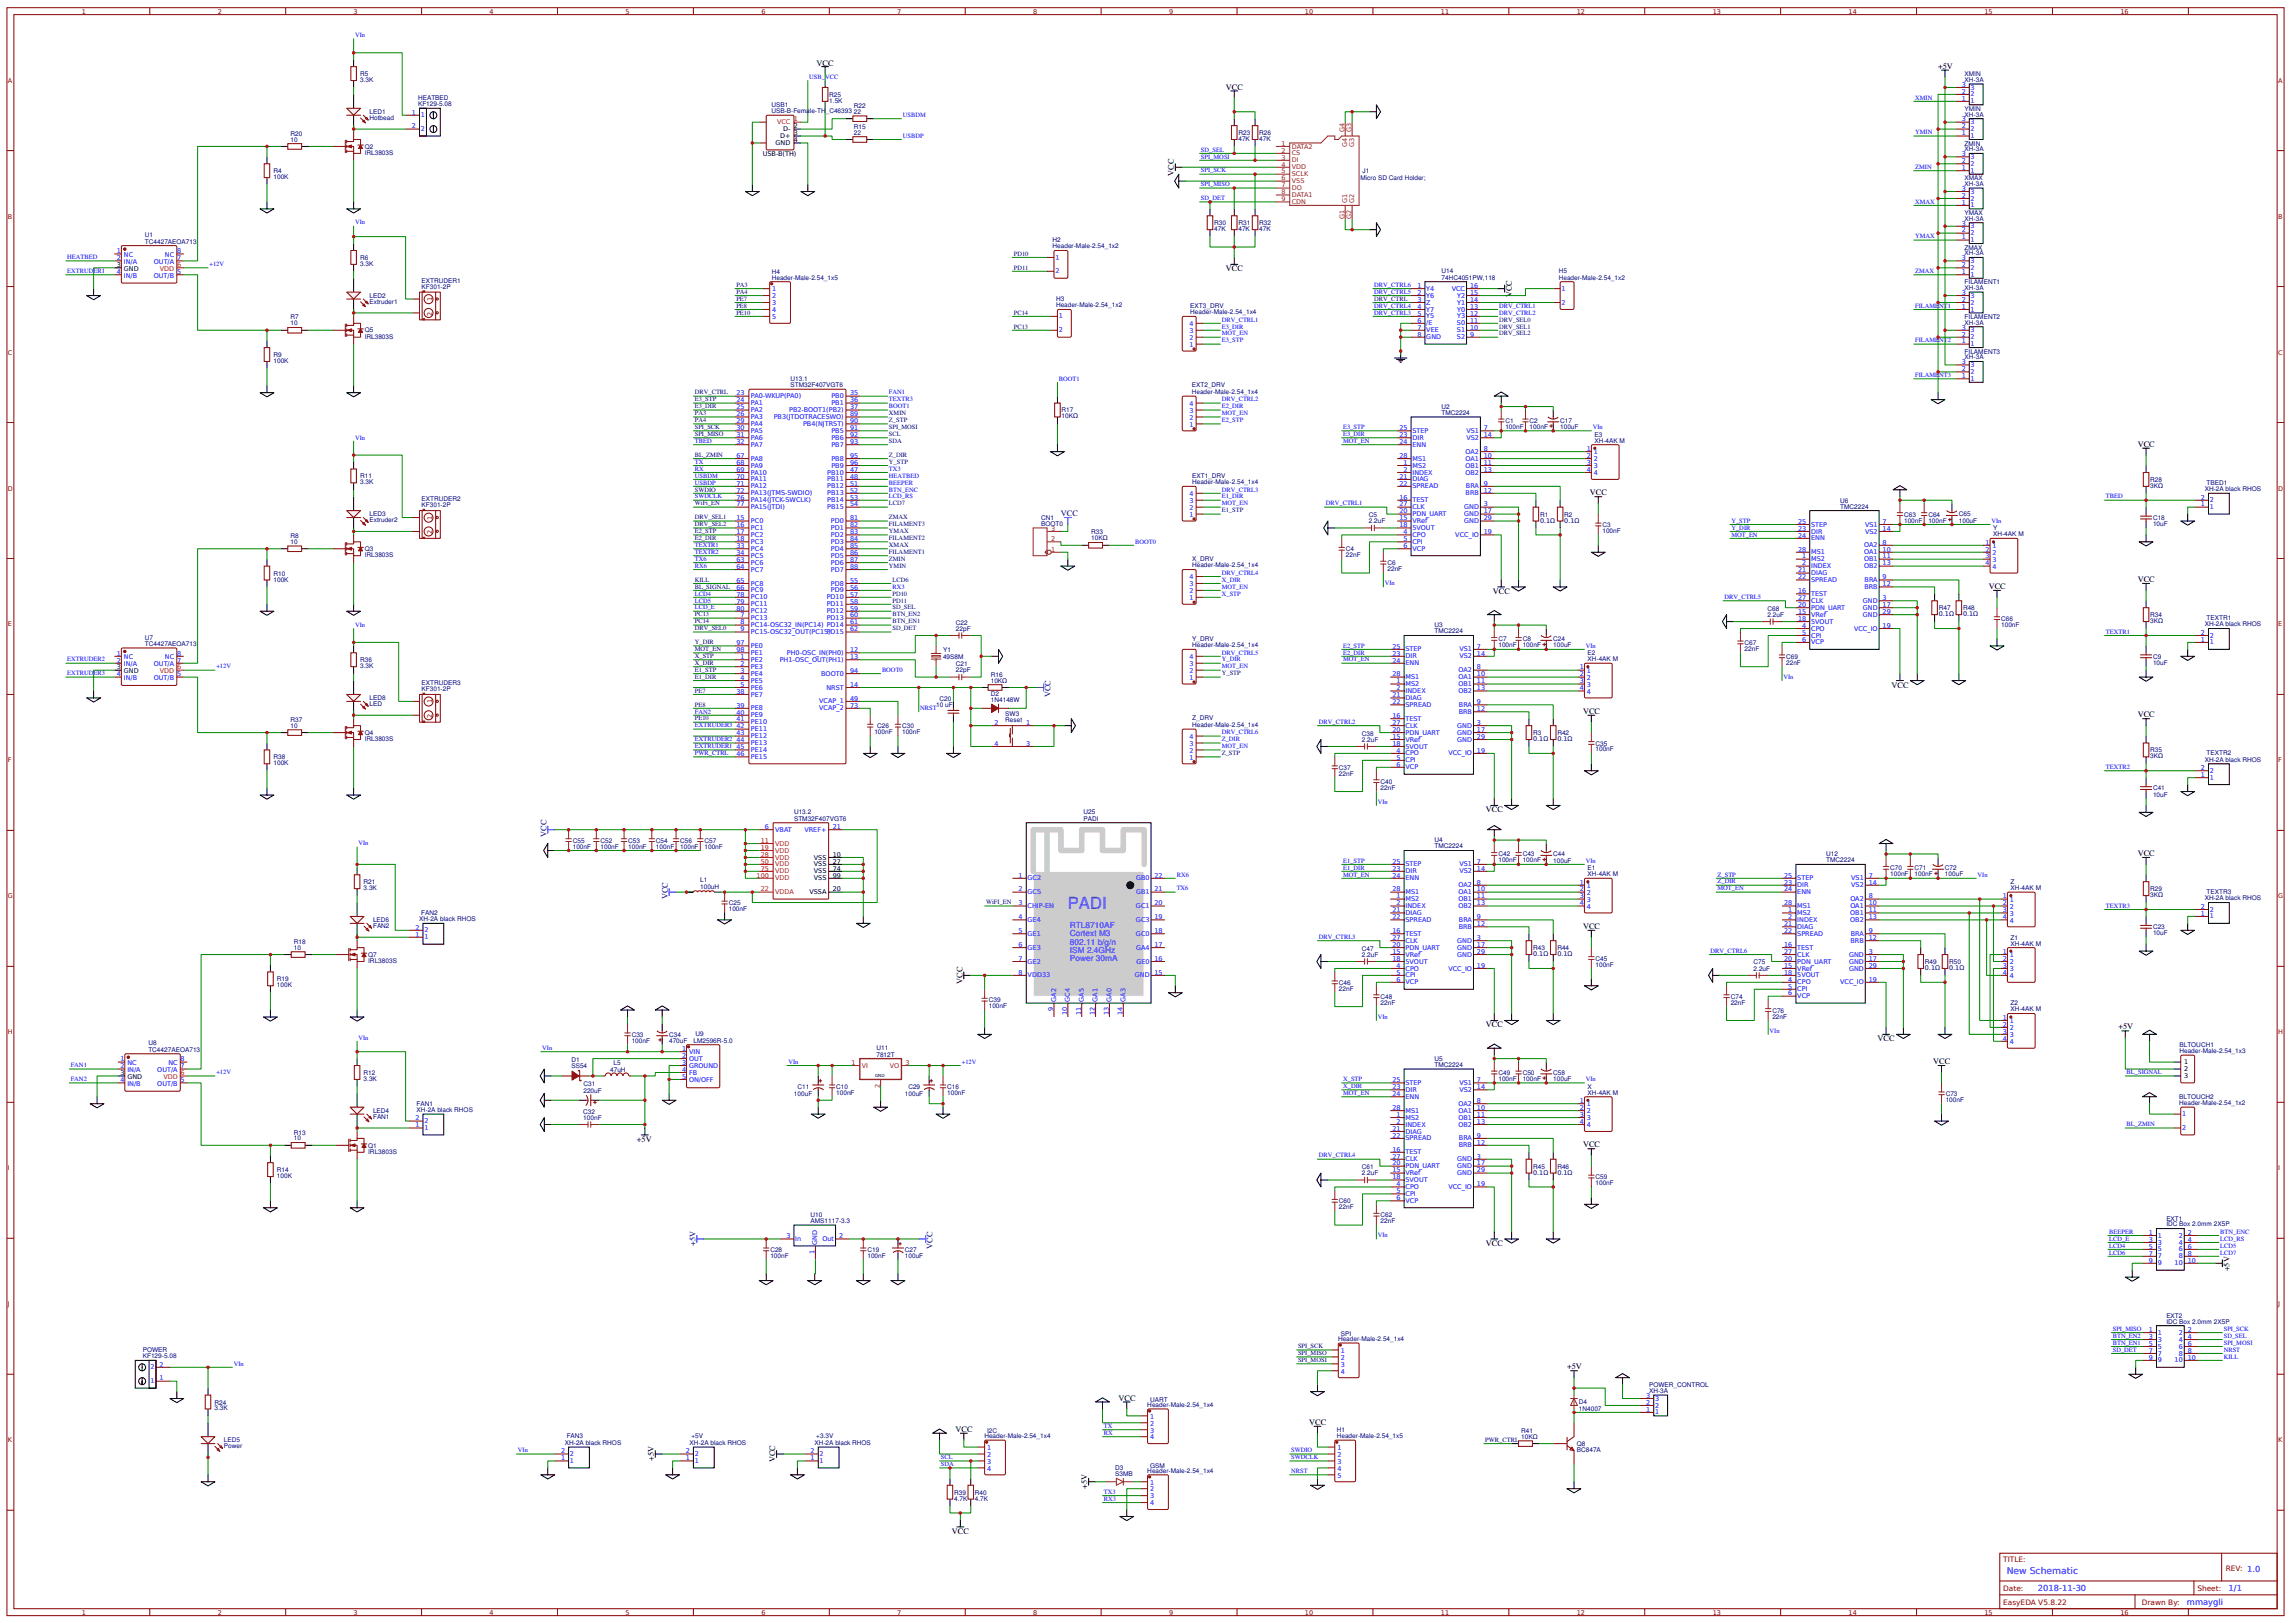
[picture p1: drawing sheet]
<svg xmlns="http://www.w3.org/2000/svg" width="874mm" height="619mm" viewBox="0 0 874 619" stroke-linecap="round" stroke-linejoin="round" font-family="sans-serif">
<defs><g id="words">
<text font-size="6.3" fill="#00f" x="407.5" y="346.6">PADI</text>
<text font-size="3.5" fill="#00f" x="765.7" y="600.4">New Schematic</text>
<g font-size="3.2">
<text x="311.6" y="25">VCC</text>
<text x="739.5" y="26.2">+5V</text>
<text x="467.8" y="34.2">VCC</text>
<text x="447.9" y="67" transform="rotate(-90 447.9 67)">VCC</text>
<text x="467.8" y="103.5">VCC</text>
<text x="576.9" y="113.5" transform="rotate(-90 576.9 113.5)">VCC</text>
<text x="815.7" y="170.4">VCC</text>
<text x="606.7" y="188.9">VCC</text>
<text x="569.6" y="226.5">VCC</text>
<text x="758.8" y="224.7">VCC</text>
<text x="815.7" y="222">VCC</text>
<text x="721.8" y="262.2">VCC</text>
<text x="604" y="272.3">VCC</text>
<text x="815.7" y="273.6">VCC</text>
<text x="567" y="309.9">VCC</text>
<text x="815.7" y="326.5">VCC</text>
<text x="604" y="354.3">VCC</text>
<text x="367.2" y="375.2" transform="rotate(-90 367.2 375.2)">VCC</text>
<text x="567" y="391.9">VCC</text>
<text x="808.3" y="392.7">+5V</text>
<text x="716.5" y="397.2">VCC</text>
<text x="737.7" y="405.9">VCC</text>
<text x="243" y="435.6">+5V</text>
<text x="604" y="437.6">VCC</text>
<text x="567" y="475.2">VCC</text>
<text x="850.7" y="484.9" transform="rotate(-90 850.7 484.9)">+5V</text>
<text x="598" y="522.3">+5V</text>
<text x="426.8" y="534.2">VCC</text>
<text x="499.5" y="543.5">VCC</text>
<text x="364.6" y="546.1">VCC</text>
<text x="249.5" y="557.2" transform="rotate(-90 249.5 557.2)">+5V</text>
<text x="295.8" y="557.8" transform="rotate(-90 295.8 557.8)">VCC</text>
<text x="414.9" y="567.8" transform="rotate(-90 414.9 567.8)">+5V</text>
<text x="363.2" y="585">VCC</text>
</g>
<g font-size="3.2" fill="#000080">
<text x="404.8" y="196.9">VCC</text>
<text x="400.8" y="265.9" transform="rotate(-90 400.8 265.9)">VCC</text>
<text x="208.5" y="319.1" transform="rotate(-90 208.5 319.1)">VCC</text>
<text x="254.8" y="342.9" transform="rotate(-90 254.8 342.9)">VCC</text>
<text x="265.4" y="475.2" transform="rotate(-90 265.4 475.2)">+5V</text>
<text x="355.9" y="476.2" transform="rotate(-90 355.9 476.2)">VCC</text>
</g>
<g font-size="3.2" fill="#00f">
<text x="408.2" y="354">RTL8710AF</text>
<text x="408.2" y="357.2">Cortext M3</text>
<text x="408.2" y="360.4">802.11 b/g/n</text>
<text x="408.2" y="363.5">ISM 2.4GHz</text>
<text x="408.2" y="366.7">Power 30mA</text>
<text x="777.6" y="607">2018-11-30</text>
<text x="850.4" y="607">1/1</text>
<text x="834.5" y="612.3">mmaygli</text>
</g>
<g font-size="2.8" fill="#800">
<text x="764.4" y="595.6">TITLE:</text>
<text x="849.3" y="599.3">REV: 1.0</text>
<text x="764.4" y="607">Date:</text>
<text x="838.5" y="607">Sheet:</text>
<text x="764.4" y="612.3">EasyEDA V5.8.22</text>
<text x="817.3" y="612.3">Drawn By:</text>
</g>
<g font-size="2.5" fill="#800">
<text x="31.2" y="5.2">1</text>
<text x="83.1" y="5.2">2</text>
<text x="134.9" y="5.2">3</text>
<text x="186.8" y="5.2">4</text>
<text x="238.7" y="5.2">5</text>
<text x="290.5" y="5.2">6</text>
<text x="342.4" y="5.2">7</text>
<text x="394.2" y="5.2">8</text>
<text x="446.1" y="5.2">9</text>
<text x="497.9" y="5.2">10</text>
<text x="549.8" y="5.2">11</text>
<text x="601.7" y="5.2">12</text>
<text x="653.5" y="5.2">13</text>
<text x="705.4" y="5.2">14</text>
<text x="757.2" y="5.2">15</text>
<text x="809.1" y="5.2">16</text>
<text x="3" y="31.5">A</text>
<text x="869.3" y="31.5">A</text>
<text x="3" y="83.4">B</text>
<text x="869.3" y="83.4">B</text>
<text x="164.9" y="114.9" transform="rotate(-90 164.9 114.9)">1</text>
<text x="164.8" y="120.4" transform="rotate(-90 164.8 120.4)">2</text>
<text x="3" y="135.2">C</text>
<text x="869.3" y="135.2">C</text>
<text x="3" y="187.1">D</text>
<text x="869.3" y="187.1">D</text>
<text x="164.8" y="203.7" transform="rotate(-90 164.8 203.7)">2</text>
<text x="164.9" y="198.2" transform="rotate(-90 164.9 198.2)">1</text>
<text x="3" y="238.9">E</text>
<text x="869.3" y="238.9">E</text>
<text x="164.9" y="268.3" transform="rotate(-90 164.9 268.3)">1</text>
<text x="164.8" y="273.8" transform="rotate(-90 164.8 273.8)">2</text>
<text x="3" y="290.8">F</text>
<text x="869.3" y="290.8">F</text>
<text x="3" y="342.7">G</text>
<text x="869.3" y="342.7">G</text>
<text x="3" y="394.5">H</text>
<text x="869.3" y="394.5">H</text>
<text x="3" y="446.4">I</text>
<text x="869.3" y="446.4">I</text>
<text x="3" y="498.2">J</text>
<text x="869.3" y="498.2">J</text>
<text x="3" y="550.1">K</text>
<text x="869.3" y="550.1">K</text>
<text x="31.2" y="615.8">1</text>
<text x="83.1" y="615.8">2</text>
<text x="134.9" y="615.8">3</text>
<text x="186.8" y="615.8">4</text>
<text x="238.7" y="615.8">5</text>
<text x="290.5" y="615.8">6</text>
<text x="342.4" y="615.8">7</text>
<text x="394.2" y="615.8">8</text>
<text x="446.1" y="615.8">9</text>
<text x="497.9" y="615.8">10</text>
<text x="549.8" y="615.8">11</text>
<text x="601.7" y="615.8">12</text>
<text x="653.5" y="615.8">13</text>
<text x="705.4" y="615.8">14</text>
<text x="757.2" y="615.8">15</text>
<text x="809.1" y="615.8">16</text>
</g>
<g font-size="2.5" fill="#00f">
<text x="135.5" y="14.2">VIn</text>
<text x="308.8" y="30.1">USB_VCC</text>
<text x="748.5" y="35.7">2</text>
<text x="748.5" y="33.1">3</text>
<text x="751.9" y="34.2">3</text>
<text x="730.8" y="38">XMIN</text>
<text x="748.5" y="38.4">1</text>
<text x="751.9" y="39.4">1</text>
<text x="751.9" y="36.8">2</text>
<text x="157.2" y="43.7">1</text>
<text x="160.6" y="44.7">1</text>
<text x="344.5" y="44.6">USBDM</text>
<text x="748.5" y="46.3">3</text>
<text x="751.9" y="47.4">3</text>
<text x="157.2" y="49">2</text>
<text x="160.6" y="50">2</text>
<text x="344.5" y="52.5">USBDP</text>
<text x="730.8" y="51.2">YMIN</text>
<text x="748.5" y="51.6">1</text>
<text x="748.5" y="49">2</text>
<text x="751.9" y="52.7">1</text>
<text x="751.9" y="50">2</text>
<text x="458.3" y="57.8">SD_SEL</text>
<text x="748.5" y="59.6">3</text>
<text x="458.3" y="65.8">SPI_SCK</text>
<text x="458.3" y="60.5">SPI_MOSI</text>
<text x="730.8" y="64.5">ZMIN</text>
<text x="748.5" y="64.8">1</text>
<text x="748.5" y="62.2">2</text>
<text x="751.9" y="65.9">1</text>
<text x="751.9" y="63.3">2</text>
<text x="751.9" y="60.6">3</text>
<text x="458.3" y="71.1">SPI_MISO</text>
<text x="458.3" y="76.4">SD_DET</text>
<text x="730.8" y="77.7">XMAX</text>
<text x="748.5" y="75.4">2</text>
<text x="748.5" y="72.8">3</text>
<text x="751.9" y="76.5">2</text>
<text x="751.9" y="73.8">3</text>
<text x="748.5" y="78.1">1</text>
<text x="751.9" y="79.1">1</text>
<text x="135.5" y="85.6">VIn</text>
<text x="748.5" y="88.7">2</text>
<text x="748.5" y="86">3</text>
<text x="751.9" y="89.7">2</text>
<text x="751.9" y="87.1">3</text>
<text x="730.8" y="90.9">YMAX</text>
<text x="748.5" y="91.3">1</text>
<text x="751.9" y="92.4">1</text>
<text x="25.7" y="98.8">HEATBED</text>
<text x="44.6" y="96.6">1</text>
<text x="44.6" y="99.2">2</text>
<text x="47.3" y="97.9">NC</text>
<text x="47.3" y="100.6">IN/A</text>
<text x="58.7" y="100.6">OUT/A</text>
<text x="62.9" y="97.9">NC</text>
<text x="67.6" y="99.2">7</text>
<text x="67.6" y="96.6">8</text>
<text x="79.9" y="101.5">+12V</text>
<text x="402.7" y="99">1</text>
<text x="748.5" y="101.9">2</text>
<text x="748.5" y="99.2">3</text>
<text x="751.9" y="100.3">3</text>
<text x="25.7" y="104.1">EXTRUDER1</text>
<text x="44.6" y="104.5">4</text>
<text x="47.3" y="105.9">IN/B</text>
<text x="58.7" y="105.9">OUT/B</text>
<text x="67.6" y="104.5">5</text>
<text x="402.7" y="104.3">2</text>
<text x="730.8" y="104.1">ZMAX</text>
<text x="748.5" y="104.5">1</text>
<text x="751.9" y="105.6">1</text>
<text x="751.9" y="102.9">2</text>
<text x="294.7" y="111.2">1</text>
<text x="294.7" y="113.8">2</text>
<text x="524.4" y="109.4">DRV_CTRL6</text>
<text x="524.4" y="112.1">DRV_CTRL5</text>
<text x="540.8" y="109.8">1</text>
<text x="540.8" y="112.5">2</text>
<text x="544.2" y="110.9">Y4</text>
<text x="544.2" y="113.5">Y6</text>
<text x="553.9" y="110.9">VCC</text>
<text x="556" y="113.5">Y2</text>
<text x="560.9" y="112.5">15</text>
<text x="560.9" y="109.8">16</text>
<text x="595.8" y="110.9">1</text>
<text x="748.5" y="112.5">3</text>
<text x="751.9" y="113.5">3</text>
<text x="294.7" y="116.4">3</text>
<text x="294.7" y="119.1">4</text>
<text x="524.4" y="117.4">DRV_CTRL4</text>
<text x="540.8" y="115.1">3</text>
<text x="540.8" y="117.8">4</text>
<text x="544.2" y="116.2">Z</text>
<text x="544.2" y="118.8">Y7</text>
<text x="556" y="118.8">Y0</text>
<text x="556" y="116.2">Y1</text>
<text x="560.9" y="117.8">13</text>
<text x="560.9" y="115.1">14</text>
<text x="572" y="117.4">DRV_CTRL1</text>
<text x="595.8" y="116.2">2</text>
<text x="730.8" y="117.4">FILAMENT1</text>
<text x="748.5" y="117.8">1</text>
<text x="748.5" y="115.1">2</text>
<text x="751.9" y="118.8">1</text>
<text x="751.9" y="116.2">2</text>
<text x="294.7" y="121.7">5</text>
<text x="404" y="121.5">1</text>
<text x="453.9" y="124.4">4</text>
<text x="466.2" y="125.3">E3_DIR</text>
<text x="466.2" y="122.7">DRV_CTRL1</text>
<text x="524.4" y="120">DRV_CTRL3</text>
<text x="540.8" y="120.4">5</text>
<text x="540.8" y="123.1">6</text>
<text x="540.8" y="125.7">7</text>
<text x="544.2" y="121.5">Y5</text>
<text x="544.2" y="124.1">/E</text>
<text x="555.9" y="124.1">S0</text>
<text x="556" y="121.5">Y3</text>
<text x="560.9" y="125.7">10</text>
<text x="560.9" y="123.1">11</text>
<text x="560.9" y="120.4">12</text>
<text x="572" y="120">DRV_CTRL2</text>
<text x="748.5" y="125.7">3</text>
<text x="404" y="126.8">2</text>
<text x="453.9" y="129.7">2</text>
<text x="453.9" y="127">3</text>
<text x="466.2" y="130.6">E3_STP</text>
<text x="466.2" y="128">MOT_EN</text>
<text x="540.8" y="128.3">8</text>
<text x="544.2" y="126.8">VEE</text>
<text x="544.2" y="129.4">GND</text>
<text x="555.9" y="129.4">S2</text>
<text x="555.9" y="126.8">S1</text>
<text x="560.9" y="128.3">9</text>
<text x="730.8" y="130.6">FILAMENT2</text>
<text x="748.5" y="131">1</text>
<text x="748.5" y="128.3">2</text>
<text x="751.9" y="129.4">2</text>
<text x="751.9" y="126.8">3</text>
<text x="453.9" y="132.3">1</text>
<text x="751.9" y="132.1">1</text>
<text x="730.8" y="143.8">FILAMENT3</text>
<text x="748.5" y="141.6">2</text>
<text x="748.5" y="138.9">3</text>
<text x="751.9" y="142.6">2</text>
<text x="751.9" y="140">3</text>
<text x="404" y="145.2">BOOT1</text>
<text x="748.5" y="144.2">1</text>
<text x="751.9" y="145.3">1</text>
<text x="281" y="150.8">23</text>
<text x="281" y="153.5">24</text>
<text x="286.5" y="151.9">PA0-WKUP(PA0)</text>
<text x="286.5" y="154.5">PA1</text>
<text x="317.2" y="151.9">PB0</text>
<text x="317.2" y="154.5">PB1</text>
<text x="324.4" y="150.8">35</text>
<text x="324.4" y="153.5">36</text>
<text x="339.2" y="153.1">TEXTR3</text>
<text x="339.2" y="150.4">FAN1</text>
<text x="339.2" y="155.7">BOOT1</text>
<text x="453.9" y="154.8">4</text>
<text x="466.2" y="153.1">DRV_CTRL2</text>
<text x="466.2" y="155.7">E2_DIR</text>
<text x="281" y="156.1">25</text>
<text x="281" y="158.8">26</text>
<text x="281" y="161.4">29</text>
<text x="286.5" y="157.2">PA2</text>
<text x="286.5" y="159.8">PA3</text>
<text x="295.2" y="159.8">PB3(JTDOTRACESWO)</text>
<text x="301.1" y="157.2">PB2-BOOT1(PB2)</text>
<text x="324.4" y="158.8">89</text>
<text x="324.4" y="161.4">90</text>
<text x="324.4" y="156.1">37</text>
<text x="453.9" y="160.1">2</text>
<text x="453.9" y="157.5">3</text>
<text x="466.2" y="158.4">MOT_EN</text>
<text x="466.2" y="161">E2_STP</text>
<text x="135.5" y="167.6">VIn</text>
<text x="281" y="164.1">30</text>
<text x="281" y="166.7">31</text>
<text x="286.5" y="162.5">PA4</text>
<text x="286.5" y="165.1">PA5</text>
<text x="286.5" y="167.8">PA6</text>
<text x="306.4" y="162.5">PB4(NJTRST)</text>
<text x="317.2" y="165.1">PB5</text>
<text x="317.2" y="167.8">PB6</text>
<text x="324.4" y="164.1">91</text>
<text x="324.4" y="166.7">92</text>
<text x="453.9" y="162.7">1</text>
<text x="512.5" y="166.3">E3_DIR</text>
<text x="512.5" y="163.7">E3_STP</text>
<text x="534" y="164.1">25</text>
<text x="534" y="166.7">23</text>
<text x="539" y="165.1">STEP</text>
<text x="539" y="167.8">DIR</text>
<text x="559.5" y="165.1">VS1</text>
<text x="559.5" y="167.8">VS2</text>
<text x="566.2" y="164.1">7</text>
<text x="566.2" y="166.7">14</text>
<text x="607.7" y="163.7">VIn</text>
<text x="265.1" y="169">TBED</text>
<text x="281" y="169.4">32</text>
<text x="286.5" y="170.4">PA7</text>
<text x="317.2" y="170.4">PB7</text>
<text x="324.4" y="169.4">93</text>
<text x="512.5" y="169">MOT_EN</text>
<text x="534" y="169.4">24</text>
<text x="539" y="170.4">ENN</text>
<text x="559.2" y="173.1">OA2</text>
<text x="566.2" y="172">8</text>
<text x="605.5" y="172">1</text>
<text x="608.2" y="173.3">1</text>
<text x="265.1" y="179.5">RX</text>
<text x="265.1" y="176.9">TX</text>
<text x="281" y="174.7">67</text>
<text x="281" y="177.3">68</text>
<text x="281" y="179.9">69</text>
<text x="286.5" y="175.7">PA8</text>
<text x="286.5" y="178.4">PA9</text>
<text x="317.2" y="175.7">PB8</text>
<text x="317.2" y="178.4">PB9</text>
<text x="324.4" y="179.9">47</text>
<text x="324.4" y="174.7">95</text>
<text x="324.4" y="177.3">96</text>
<text x="339.2" y="179.5">TX3</text>
<text x="534" y="174.7">28</text>
<text x="535.5" y="177.3">1</text>
<text x="535.5" y="179.9">2</text>
<text x="539" y="175.7">MS1</text>
<text x="539" y="178.4">MS2</text>
<text x="559.1" y="178.4">OB1</text>
<text x="559.2" y="175.7">OA1</text>
<text x="566.2" y="174.7">10</text>
<text x="566.2" y="177.3">11</text>
<text x="566.2" y="179.9">13</text>
<text x="605.5" y="174.7">2</text>
<text x="605.5" y="177.3">3</text>
<text x="605.5" y="179.9">4</text>
<text x="608.2" y="176">2</text>
<text x="608.2" y="178.6">3</text>
<text x="265.1" y="184.8">USBDP</text>
<text x="265.1" y="182.2">USBDM</text>
<text x="281" y="182.6">70</text>
<text x="281" y="185.2">71</text>
<text x="286.5" y="181">PA10</text>
<text x="286.5" y="183.6">PA11</text>
<text x="315.7" y="181">PB10</text>
<text x="315.7" y="183.6">PB11</text>
<text x="324.4" y="182.6">48</text>
<text x="324.4" y="185.2">51</text>
<text x="339.2" y="182.2">HEATBED</text>
<text x="339.2" y="184.8">BEEPER</text>
<text x="534" y="182.6">21</text>
<text x="534" y="185.2">22</text>
<text x="539" y="181">INDEX</text>
<text x="539" y="183.6">DIAG</text>
<text x="559.1" y="181">OB2</text>
<text x="566.2" y="185.2">9</text>
<text x="608.2" y="181.3">4</text>
<text x="265.1" y="190.1">SWDCLK</text>
<text x="281" y="187.9">72</text>
<text x="281" y="190.5">76</text>
<text x="286.5" y="186.3">PA12</text>
<text x="286.5" y="188.9">PA13(JTMS-SWDIO)</text>
<text x="286.5" y="191.6">PA14(JTCK-SWCLK)</text>
<text x="315.7" y="186.3">PB12</text>
<text x="315.7" y="188.9">PB13</text>
<text x="315.7" y="191.6">PB14</text>
<text x="324.4" y="187.9">52</text>
<text x="324.4" y="190.5">53</text>
<text x="339.2" y="187.5">BTN_ENC</text>
<text x="339.2" y="190.1">LCD_RS</text>
<text x="453.9" y="191.8">3</text>
<text x="453.9" y="189.2">4</text>
<text x="466.2" y="187.5">DRV_CTRL3</text>
<text x="466.2" y="190.1">E1_DIR</text>
<text x="534" y="190.5">16</text>
<text x="539" y="186.3">SPREAD</text>
<text x="539" y="191.6">TEST</text>
<text x="559.3" y="188.9">BRB</text>
<text x="559.4" y="186.3">BRA</text>
<text x="566.2" y="187.9">12</text>
<text x="803.5" y="190.1">TBED</text>
<text x="839.8" y="190.5">2</text>
<text x="843.2" y="191.6">2</text>
<text x="281" y="193.2">77</text>
<text x="286.5" y="194.2">PA15(JTDI)</text>
<text x="315.7" y="194.2">PB15</text>
<text x="324.4" y="193.2">54</text>
<text x="453.9" y="197.1">1</text>
<text x="453.9" y="194.5">2</text>
<text x="466.2" y="192.8">MOT_EN</text>
<text x="505.9" y="192.8">DRV_CTRL1</text>
<text x="534" y="195.8">20</text>
<text x="534" y="193.2">27</text>
<text x="539" y="196.9">PDN_UART</text>
<text x="539" y="194.2">CLK</text>
<text x="558.7" y="194.2">GND</text>
<text x="558.7" y="196.9">GND</text>
<text x="566.2" y="193.2">3</text>
<text x="566.2" y="195.8">17</text>
<text x="839.8" y="193.2">1</text>
<text x="843.2" y="194.2">1</text>
<text x="281" y="198.5">15</text>
<text x="281" y="201.1">16</text>
<text x="281" y="203.8">17</text>
<text x="286.5" y="199.5">PC0</text>
<text x="286.5" y="202.2">PC1</text>
<text x="317" y="199.5">PD0</text>
<text x="317" y="202.2">PD1</text>
<text x="324.4" y="198.5">81</text>
<text x="324.4" y="201.1">82</text>
<text x="324.4" y="203.8">83</text>
<text x="534" y="198.5">15</text>
<text x="534" y="201.1">18</text>
<text x="535.5" y="203.8">4</text>
<text x="539" y="199.5">VRef</text>
<text x="539" y="202.2">5VOUT</text>
<text x="558.7" y="199.5">GND</text>
<text x="566.2" y="198.5">29</text>
<text x="566.2" y="203.8">19</text>
<text x="660.7" y="202">Y_DIR</text>
<text x="660.7" y="199.4">Y_STP</text>
<text x="686.1" y="199.8">25</text>
<text x="686.1" y="202.4">23</text>
<text x="691.1" y="200.8">STEP</text>
<text x="691.1" y="203.5">DIR</text>
<text x="711.7" y="200.8">VS1</text>
<text x="711.7" y="203.5">VS2</text>
<text x="718.3" y="199.8">7</text>
<text x="718.3" y="202.4">14</text>
<text x="759.9" y="199.4">VIn</text>
<text x="265.1" y="208.7">TEXTR1</text>
<text x="281" y="206.4">18</text>
<text x="281" y="209">33</text>
<text x="286.5" y="204.8">PC2</text>
<text x="286.5" y="207.5">PC3</text>
<text x="317" y="204.8">PD2</text>
<text x="317" y="207.5">PD3</text>
<text x="324.4" y="206.4">84</text>
<text x="324.4" y="209">85</text>
<text x="433.1" y="207.3">BOOT0</text>
<text x="535.5" y="206.4">5</text>
<text x="535.5" y="209">6</text>
<text x="539" y="204.8">CPO</text>
<text x="539" y="207.5">CPI</text>
<text x="555.3" y="204.8">VCC_IO</text>
<text x="660.7" y="204.7">MOT_EN</text>
<text x="686.1" y="205.1">24</text>
<text x="691.1" y="206.1">ENN</text>
<text x="711.3" y="208.8">OA2</text>
<text x="718.3" y="207.7">8</text>
<text x="757.6" y="207.7">1</text>
<text x="760.3" y="209">1</text>
<text x="265.1" y="213.9">TX6</text>
<text x="265.1" y="211.3">TEXTR2</text>
<text x="281" y="211.7">34</text>
<text x="281" y="214.3">63</text>
<text x="286.5" y="210.1">PC4</text>
<text x="286.5" y="212.8">PC5</text>
<text x="286.5" y="215.4">PC6</text>
<text x="317" y="210.1">PD4</text>
<text x="317" y="212.8">PD5</text>
<text x="317" y="215.4">PD6</text>
<text x="324.4" y="211.7">86</text>
<text x="324.4" y="214.3">87</text>
<text x="539" y="210.1">VCP</text>
<text x="686.1" y="210.4">28</text>
<text x="687.7" y="213">1</text>
<text x="687.7" y="215.7">2</text>
<text x="691.1" y="211.4">MS1</text>
<text x="691.1" y="214.1">MS2</text>
<text x="711.3" y="214.1">OB1</text>
<text x="711.3" y="211.4">OA1</text>
<text x="718.3" y="210.4">10</text>
<text x="718.3" y="213">11</text>
<text x="718.3" y="215.7">13</text>
<text x="757.6" y="210.4">2</text>
<text x="757.6" y="213">3</text>
<text x="757.6" y="215.7">4</text>
<text x="760.3" y="211.7">2</text>
<text x="760.3" y="214.3">3</text>
<text x="265.1" y="216.6">RX6</text>
<text x="281" y="217">64</text>
<text x="286.5" y="218">PC7</text>
<text x="317" y="218">PD7</text>
<text x="324.4" y="217">88</text>
<text x="453.9" y="221">4</text>
<text x="466.2" y="219.2">DRV_CTRL4</text>
<text x="466.2" y="221.9">X_DIR</text>
<text x="686.1" y="218.3">21</text>
<text x="686.1" y="221">22</text>
<text x="691.1" y="216.7">INDEX</text>
<text x="691.1" y="219.4">DIAG</text>
<text x="711.3" y="216.7">OB2</text>
<text x="718.3" y="221">9</text>
<text x="760.3" y="217">4</text>
<text x="265.1" y="227.2">LCD4</text>
<text x="281" y="222.3">65</text>
<text x="281" y="224.9">66</text>
<text x="281" y="227.6">78</text>
<text x="286.5" y="223.3">PC8</text>
<text x="286.5" y="226">PC9</text>
<text x="317" y="223.3">PD8</text>
<text x="317" y="226">PD9</text>
<text x="324.4" y="222.3">55</text>
<text x="324.4" y="224.9">56</text>
<text x="324.4" y="227.6">57</text>
<text x="340.5" y="224.5">RX3</text>
<text x="453.9" y="226.2">2</text>
<text x="453.9" y="223.6">3</text>
<text x="466.2" y="224.5">MOT_EN</text>
<text x="466.2" y="227.2">X_STP</text>
<text x="528.4" y="223.2">VIn</text>
<text x="686.1" y="226.2">16</text>
<text x="691.1" y="222">SPREAD</text>
<text x="691.1" y="227.3">TEST</text>
<text x="711.4" y="224.7">BRB</text>
<text x="711.5" y="222">BRA</text>
<text x="718.3" y="223.6">12</text>
<text x="265.1" y="229.8">LCD5</text>
<text x="265.1" y="232.5">LCD_E</text>
<text x="281" y="230.2">79</text>
<text x="281" y="232.9">80</text>
<text x="286.5" y="228.6">PC10</text>
<text x="286.5" y="231.3">PC11</text>
<text x="286.5" y="233.9">PC12</text>
<text x="315.5" y="228.6">PD10</text>
<text x="315.5" y="231.3">PD11</text>
<text x="315.5" y="233.9">PD12</text>
<text x="324.4" y="230.2">58</text>
<text x="324.4" y="232.9">59</text>
<text x="453.9" y="228.9">1</text>
<text x="658" y="228.5">DRV_CTRL5</text>
<text x="686.1" y="231.5">20</text>
<text x="686.1" y="228.9">27</text>
<text x="691.1" y="232.6">PDN_UART</text>
<text x="691.1" y="229.9">CLK</text>
<text x="710.8" y="229.9">GND</text>
<text x="710.8" y="232.6">GND</text>
<text x="718.3" y="228.9">3</text>
<text x="718.3" y="231.5">17</text>
<text x="135.5" y="239.1">VIn</text>
<text x="282.6" y="235.5">7</text>
<text x="282.6" y="238.2">8</text>
<text x="286.5" y="236.6">PC13</text>
<text x="286.5" y="239.2">PC14-OSC32_IN(PC14) PD14</text>
<text x="315.5" y="236.6">PD13</text>
<text x="324.4" y="235.5">60</text>
<text x="324.4" y="238.2">61</text>
<text x="686.1" y="234.2">15</text>
<text x="686.1" y="236.8">18</text>
<text x="687.7" y="239.5">4</text>
<text x="691.1" y="235.2">VRef</text>
<text x="691.1" y="237.9">5VOUT</text>
<text x="710.8" y="235.2">GND</text>
<text x="718.3" y="234.2">29</text>
<text x="718.3" y="239.5">19</text>
<text x="282.6" y="240.8">9</text>
<text x="286.5" y="241.9">PC15-OSC32_OUT(PC15)</text>
<text x="315.5" y="241.9">PD15</text>
<text x="324.4" y="240.8">62</text>
<text x="687.7" y="242.1">5</text>
<text x="687.7" y="244.8">6</text>
<text x="691.1" y="240.5">CPO</text>
<text x="691.1" y="243.2">CPI</text>
<text x="691.1" y="245.8">VCP</text>
<text x="707.4" y="240.5">VCC_IO</text>
<text x="803.5" y="241.7">TEXTR1</text>
<text x="839.8" y="244.8">1</text>
<text x="839.8" y="242.1">2</text>
<text x="843.2" y="245.8">1</text>
<text x="843.2" y="243.2">2</text>
<text x="44.6" y="250.1">1</text>
<text x="47.3" y="251.4">NC</text>
<text x="62.9" y="251.4">NC</text>
<text x="67.6" y="250.1">8</text>
<text x="281" y="246.1">97</text>
<text x="281" y="248.7">98</text>
<text x="282.6" y="251.4">1</text>
<text x="286.5" y="247.1">PE0</text>
<text x="286.5" y="249.8">PE1</text>
<text x="300.2" y="249.8">PH0-OSC_IN(PH0)</text>
<text x="324.4" y="248.7">12</text>
<text x="324.4" y="251.4">13</text>
<text x="453.9" y="251.4">4</text>
<text x="466.2" y="249.7">DRV_CTRL5</text>
<text x="512.5" y="247">E2_STP</text>
<text x="512.5" y="249.7">E2_DIR</text>
<text x="531.3" y="247.4">25</text>
<text x="531.3" y="250.1">23</text>
<text x="536.3" y="248.5">STEP</text>
<text x="536.3" y="251.1">DIR</text>
<text x="556.9" y="248.5">VS1</text>
<text x="556.9" y="251.1">VS2</text>
<text x="563.6" y="247.4">7</text>
<text x="563.6" y="250.1">14</text>
<text x="605.1" y="247">VIn</text>
<text x="25.7" y="252.3">EXTRUDER2</text>
<text x="25.7" y="257.6">EXTRUDER3</text>
<text x="44.6" y="252.7">2</text>
<text x="44.6" y="258">4</text>
<text x="47.3" y="254">IN/A</text>
<text x="58.7" y="254">OUT/A</text>
<text x="67.6" y="258">5</text>
<text x="67.6" y="252.7">7</text>
<text x="82.5" y="255">+12V</text>
<text x="282.6" y="254">2</text>
<text x="282.6" y="256.7">3</text>
<text x="286.5" y="252.4">PE2</text>
<text x="286.5" y="255.1">PE3</text>
<text x="286.5" y="257.7">PE4</text>
<text x="297.5" y="252.4">PH1-OSC_OUT(PH1)</text>
<text x="313.4" y="257.7">BOOT0</text>
<text x="324.4" y="256.7">94</text>
<text x="336.5" y="256.3">BOOT0</text>
<text x="453.9" y="256.7">2</text>
<text x="453.9" y="254">3</text>
<text x="466.2" y="252.3">Y_DIR</text>
<text x="466.2" y="255">MOT_EN</text>
<text x="512.5" y="252.3">MOT_EN</text>
<text x="531.3" y="252.7">24</text>
<text x="531.3" y="258">28</text>
<text x="536.3" y="253.8">ENN</text>
<text x="556.5" y="256.4">OA2</text>
<text x="563.6" y="255.3">8</text>
<text x="563.6" y="258">10</text>
<text x="602.9" y="255.3">1</text>
<text x="602.9" y="258">2</text>
<text x="605.6" y="256.7">1</text>
<text x="47.3" y="259.3">IN/B</text>
<text x="58.7" y="259.3">OUT/B</text>
<text x="282.6" y="259.3">4</text>
<text x="282.6" y="262">5</text>
<text x="286.5" y="260.4">PE5</text>
<text x="286.5" y="263">PE6</text>
<text x="315.4" y="263">NRST</text>
<text x="324.4" y="262">14</text>
<text x="453.9" y="259.3">1</text>
<text x="532.9" y="260.6">1</text>
<text x="532.9" y="263.3">2</text>
<text x="536.3" y="259.1">MS1</text>
<text x="536.3" y="261.7">MS2</text>
<text x="556.5" y="261.7">OB1</text>
<text x="556.5" y="259.1">OA1</text>
<text x="563.6" y="260.6">11</text>
<text x="563.6" y="263.3">13</text>
<text x="602.9" y="260.6">3</text>
<text x="602.9" y="263.3">4</text>
<text x="605.6" y="259.3">2</text>
<text x="605.6" y="262">3</text>
<text x="680.5" y="258.9">VIn</text>
<text x="281" y="264.6">38</text>
<text x="281" y="269.9">39</text>
<text x="286.5" y="265.7">PE7</text>
<text x="312.6" y="268.3">VCAP_1</text>
<text x="324.4" y="267.3">49</text>
<text x="324.4" y="269.9">73</text>
<text x="531.3" y="265.9">21</text>
<text x="531.3" y="268.6">22</text>
<text x="536.3" y="264.3">INDEX</text>
<text x="536.3" y="267">DIAG</text>
<text x="536.3" y="269.6">SPREAD</text>
<text x="556.5" y="264.3">OB2</text>
<text x="556.7" y="269.6">BRA</text>
<text x="563.6" y="268.6">9</text>
<text x="605.6" y="264.6">4</text>
<text x="265.1" y="272.2">FAN2</text>
<text x="281" y="272.5">40</text>
<text x="281" y="275.2">41</text>
<text x="286.5" y="271">PE8</text>
<text x="286.5" y="273.6">PE9</text>
<text x="312.6" y="271">VCAP_2</text>
<text x="351.1" y="270.8">NRST</text>
<text x="531.3" y="273.9">16</text>
<text x="536.3" y="274.9">TEST</text>
<text x="556.6" y="272.3">BRB</text>
<text x="563.6" y="271.2">12</text>
<text x="265.1" y="277.4">EXTRUDER3</text>
<text x="281" y="277.8">42</text>
<text x="281" y="280.5">43</text>
<text x="286.5" y="276.3">PE10</text>
<text x="286.5" y="278.9">PE11</text>
<text x="286.5" y="281.5">PE12</text>
<text x="379.4" y="276.5">2</text>
<text x="391.6" y="276.5">1</text>
<text x="453.9" y="281.8">4</text>
<text x="466.2" y="280.1">DRV_CTRL6</text>
<text x="503.2" y="276.1">DRV_CTRL2</text>
<text x="531.3" y="279.2">20</text>
<text x="531.3" y="281.8">15</text>
<text x="531.3" y="276.5">27</text>
<text x="536.3" y="280.2">PDN_UART</text>
<text x="536.3" y="277.6">CLK</text>
<text x="556" y="277.6">GND</text>
<text x="556" y="280.2">GND</text>
<text x="563.6" y="276.5">3</text>
<text x="563.6" y="279.2">17</text>
<text x="563.6" y="281.8">29</text>
<text x="265.1" y="285.4">EXTRUDER1</text>
<text x="265.1" y="282.7">EXTRUDER2</text>
<text x="281" y="283.1">44</text>
<text x="281" y="285.8">45</text>
<text x="286.5" y="284.2">PE13</text>
<text x="286.5" y="286.8">PE14</text>
<text x="379.4" y="284.5">4</text>
<text x="391.6" y="284.5">3</text>
<text x="453.9" y="287.1">2</text>
<text x="453.9" y="284.5">3</text>
<text x="466.2" y="282.7">Z_DIR</text>
<text x="466.2" y="285.4">MOT_EN</text>
<text x="531.3" y="284.5">18</text>
<text x="532.9" y="287.1">4</text>
<text x="536.3" y="282.9">VRef</text>
<text x="536.3" y="285.5">5VOUT</text>
<text x="556" y="282.9">GND</text>
<text x="563.6" y="287.1">19</text>
<text x="265.1" y="288">PWR_CTRL</text>
<text x="281" y="288.4">46</text>
<text x="286.5" y="289.5">PE15</text>
<text x="453.9" y="289.7">1</text>
<text x="532.9" y="289.7">5</text>
<text x="532.9" y="292.4">6</text>
<text x="536.3" y="288.2">CPO</text>
<text x="536.3" y="290.8">CPI</text>
<text x="536.3" y="293.4">VCP</text>
<text x="552.7" y="288.2">VCC_IO</text>
<text x="803.5" y="293.3">TEXTR2</text>
<text x="839.8" y="293.7">2</text>
<text x="839.8" y="296.4">1</text>
<text x="843.2" y="297.4">1</text>
<text x="843.2" y="294.8">2</text>
<text x="525.7" y="306.5">VIn</text>
<text x="291.9" y="316.2">6</text>
<text x="295.8" y="317.3">VBAT</text>
<text x="306.9" y="317.3">VREF+</text>
<text x="317.8" y="316.2">21</text>
<text x="136.8" y="322.4">VIn</text>
<text x="512.5" y="329">E1_STP</text>
<text x="531.3" y="329.4">25</text>
<text x="563.6" y="329.4">7</text>
<text x="605.1" y="329">VIn</text>
<text x="388.7" y="334.7">1</text>
<text x="392.1" y="335.8">GC2</text>
<text x="433.5" y="335.8">GB0</text>
<text x="440.5" y="334.7">22</text>
<text x="449" y="334.3">RX6</text>
<text x="512.5" y="331.7">E1_DIR</text>
<text x="512.5" y="334.3">MOT_EN</text>
<text x="531.3" y="332.1">23</text>
<text x="531.3" y="334.7">24</text>
<text x="536.3" y="330.5">STEP</text>
<text x="536.3" y="333.1">DIR</text>
<text x="536.3" y="335.8">ENN</text>
<text x="556.9" y="330.5">VS1</text>
<text x="556.9" y="333.1">VS2</text>
<text x="563.6" y="332.1">14</text>
<text x="655.4" y="334.3">Z_STP</text>
<text x="680.8" y="334.7">25</text>
<text x="685.8" y="335.8">STEP</text>
<text x="706.4" y="335.8">VS1</text>
<text x="713.1" y="334.7">7</text>
<text x="754.6" y="334.3">VIn</text>
<text x="388.7" y="340">2</text>
<text x="392.1" y="341.1">GC5</text>
<text x="433.5" y="341.1">GB1</text>
<text x="440.5" y="340">21</text>
<text x="449" y="339.6">TX6</text>
<text x="531.3" y="340">28</text>
<text x="536.3" y="341.1">MS1</text>
<text x="556.5" y="338.4">OA2</text>
<text x="556.5" y="341.1">OA1</text>
<text x="563.6" y="337.4">8</text>
<text x="563.6" y="340">10</text>
<text x="602.9" y="337.4">1</text>
<text x="602.9" y="340">2</text>
<text x="605.6" y="338.7">1</text>
<text x="605.6" y="341.3">2</text>
<text x="655.4" y="337">Z_DIR</text>
<text x="655.4" y="339.6">MOT_EN</text>
<text x="680.8" y="337.4">23</text>
<text x="680.8" y="340">24</text>
<text x="685.8" y="338.4">DIR</text>
<text x="685.8" y="341.1">ENN</text>
<text x="706.4" y="338.4">VS2</text>
<text x="713.1" y="337.4">14</text>
<text x="388.7" y="345.3">3</text>
<text x="392.1" y="346.4">CHIP-EN</text>
<text x="433.5" y="346.4">GC1</text>
<text x="440.5" y="345.3">20</text>
<text x="531.3" y="348">21</text>
<text x="532.9" y="342.7">1</text>
<text x="532.9" y="345.3">2</text>
<text x="536.3" y="343.7">MS2</text>
<text x="536.3" y="346.4">INDEX</text>
<text x="556.5" y="343.7">OB1</text>
<text x="556.5" y="346.4">OB2</text>
<text x="563.6" y="342.7">11</text>
<text x="563.6" y="345.3">13</text>
<text x="602.9" y="342.7">3</text>
<text x="602.9" y="345.3">4</text>
<text x="605.6" y="344">3</text>
<text x="605.6" y="346.6">4</text>
<text x="680.8" y="345.3">28</text>
<text x="682.4" y="348">1</text>
<text x="685.8" y="346.4">MS1</text>
<text x="706" y="343.7">OA2</text>
<text x="706" y="346.4">OA1</text>
<text x="713.1" y="342.7">8</text>
<text x="713.1" y="345.3">10</text>
<text x="713.1" y="348">11</text>
<text x="764.3" y="342.7">1</text>
<text x="764.3" y="345.3">2</text>
<text x="764.3" y="348">3</text>
<text x="766.9" y="344">1</text>
<text x="766.9" y="346.6">2</text>
<text x="803.5" y="346.2">TEXTR3</text>
<text x="839.8" y="346.6">2</text>
<text x="843.2" y="347.7">2</text>
<text x="388.7" y="350.6">4</text>
<text x="392.1" y="351.7">GE4</text>
<text x="433.5" y="351.7">GC3</text>
<text x="440.5" y="350.6">19</text>
<text x="531.3" y="350.6">22</text>
<text x="536.3" y="349">DIAG</text>
<text x="536.3" y="351.7">SPREAD</text>
<text x="556.7" y="351.7">BRA</text>
<text x="563.6" y="350.6">9</text>
<text x="563.6" y="353.2">12</text>
<text x="680.8" y="353.2">21</text>
<text x="682.4" y="350.6">2</text>
<text x="685.8" y="349">MS2</text>
<text x="685.8" y="351.7">INDEX</text>
<text x="706" y="349">OB1</text>
<text x="706" y="351.7">OB2</text>
<text x="713.1" y="350.6">13</text>
<text x="764.3" y="350.6">4</text>
<text x="766.9" y="349.3">3</text>
<text x="766.9" y="351.9">4</text>
<text x="839.8" y="349.3">1</text>
<text x="843.2" y="350.3">1</text>
<text x="158.5" y="357.2">1</text>
<text x="158.5" y="354.6">2</text>
<text x="161.9" y="358.3">1</text>
<text x="161.9" y="355.6">2</text>
<text x="388.7" y="355.9">5</text>
<text x="392.1" y="356.9">GE1</text>
<text x="433.5" y="356.9">GC0</text>
<text x="440.5" y="355.9">18</text>
<text x="503.2" y="358.1">DRV_CTRL3</text>
<text x="531.3" y="355.9">16</text>
<text x="531.3" y="358.5">27</text>
<text x="536.3" y="356.9">TEST</text>
<text x="536.3" y="359.6">CLK</text>
<text x="556" y="359.6">GND</text>
<text x="556.6" y="354.3">BRB</text>
<text x="563.6" y="358.5">3</text>
<text x="680.8" y="355.9">22</text>
<text x="685.8" y="354.3">DIAG</text>
<text x="685.8" y="356.9">SPREAD</text>
<text x="706.1" y="359.6">BRB</text>
<text x="706.2" y="356.9">BRA</text>
<text x="713.1" y="355.9">9</text>
<text x="713.1" y="358.5">12</text>
<text x="388.7" y="361.2">6</text>
<text x="392.1" y="362.2">GE3</text>
<text x="433.5" y="362.2">GA4</text>
<text x="440.5" y="361.2">17</text>
<text x="531.3" y="361.2">20</text>
<text x="531.3" y="363.8">15</text>
<text x="536.3" y="362.2">PDN_UART</text>
<text x="536.3" y="364.9">VRef</text>
<text x="556" y="362.2">GND</text>
<text x="556" y="364.9">GND</text>
<text x="563.6" y="361.2">17</text>
<text x="563.6" y="363.8">29</text>
<text x="652.7" y="363.4">DRV_CTRL6</text>
<text x="680.8" y="361.2">16</text>
<text x="680.8" y="363.8">27</text>
<text x="685.8" y="362.2">TEST</text>
<text x="685.8" y="364.9">CLK</text>
<text x="705.5" y="364.9">GND</text>
<text x="713.1" y="363.8">3</text>
<text x="764.3" y="363.8">1</text>
<text x="766.9" y="365.2">1</text>
<text x="388.7" y="366.5">7</text>
<text x="388.7" y="371.8">8</text>
<text x="392.1" y="367.5">GE2</text>
<text x="433.6" y="367.5">GE0</text>
<text x="440.5" y="371.8">15</text>
<text x="440.5" y="366.5">16</text>
<text x="531.3" y="366.5">18</text>
<text x="532.9" y="369.1">4</text>
<text x="532.9" y="371.8">5</text>
<text x="536.3" y="367.5">5VOUT</text>
<text x="536.3" y="370.2">CPO</text>
<text x="552.7" y="370.2">VCC_IO</text>
<text x="563.6" y="369.1">19</text>
<text x="680.8" y="366.5">20</text>
<text x="680.8" y="369.1">15</text>
<text x="680.8" y="371.8">18</text>
<text x="685.8" y="367.5">PDN_UART</text>
<text x="685.8" y="370.2">VRef</text>
<text x="705.5" y="367.5">GND</text>
<text x="705.5" y="370.2">GND</text>
<text x="713.1" y="366.5">17</text>
<text x="713.1" y="369.1">29</text>
<text x="764.3" y="366.5">2</text>
<text x="764.3" y="369.1">3</text>
<text x="764.3" y="371.8">4</text>
<text x="766.9" y="367.8">2</text>
<text x="766.9" y="370.4">3</text>
<text x="392.1" y="372.8">VDD33</text>
<text x="433" y="372.8">GND</text>
<text x="532.9" y="374.4">6</text>
<text x="536.3" y="372.8">CPI</text>
<text x="536.3" y="375.5">VCP</text>
<text x="682.4" y="374.4">4</text>
<text x="682.4" y="377.1">5</text>
<text x="685.8" y="372.8">5VOUT</text>
<text x="685.8" y="375.5">CPO</text>
<text x="702.2" y="375.5">VCC_IO</text>
<text x="713.1" y="374.4">19</text>
<text x="766.9" y="373.1">4</text>
<text x="403" y="382.1" transform="rotate(-90 403 382.1)">GA2</text>
<text x="408.3" y="382.1" transform="rotate(-90 408.3 382.1)">GC4</text>
<text x="413.5" y="382.1" transform="rotate(-90 413.5 382.1)">GA5</text>
<text x="418.8" y="382.1" transform="rotate(-90 418.8 382.1)">GA1</text>
<text x="424.1" y="382.1" transform="rotate(-90 424.1 382.1)">GA0</text>
<text x="429.4" y="382.1" transform="rotate(-90 429.4 382.1)">GA3</text>
<text x="682.4" y="379.7">6</text>
<text x="685.8" y="378.1">CPI</text>
<text x="685.8" y="380.8">VCP</text>
<text x="401.9" y="385.5" transform="rotate(-90 401.9 385.5)">9</text>
<text x="407.2" y="387.1" transform="rotate(-90 407.2 387.1)">10</text>
<text x="412.5" y="387.1" transform="rotate(-90 412.5 387.1)">11</text>
<text x="417.8" y="387.1" transform="rotate(-90 417.8 387.1)">12</text>
<text x="423.1" y="387.1" transform="rotate(-90 423.1 387.1)">13</text>
<text x="428.4" y="387.1" transform="rotate(-90 428.4 387.1)">14</text>
<text x="525.7" y="388.6">VIn</text>
<text x="764.3" y="389">1</text>
<text x="675.2" y="393.9">VIn</text>
<text x="764.3" y="391.6">2</text>
<text x="764.3" y="394.3">3</text>
<text x="766.9" y="390.3">1</text>
<text x="766.9" y="392.9">2</text>
<text x="766.9" y="395.6">3</text>
<text x="136.8" y="396.5">VIn</text>
<text x="206.9" y="400.5">VIn</text>
<text x="260.2" y="400.9">1</text>
<text x="764.3" y="396.9">4</text>
<text x="766.9" y="398.2">4</text>
<text x="27" y="407.1">FAN1</text>
<text x="45.9" y="404.8">1</text>
<text x="45.9" y="407.5">2</text>
<text x="48.6" y="406.2">NC</text>
<text x="64.2" y="406.2">NC</text>
<text x="68.9" y="407.5">7</text>
<text x="68.9" y="404.8">8</text>
<text x="260.2" y="403.5">2</text>
<text x="260.2" y="406.2">3</text>
<text x="262.9" y="402.2">VIN</text>
<text x="262.9" y="404.8">OUT</text>
<text x="262.9" y="407.5">GROUND</text>
<text x="300.8" y="405.8">VIn</text>
<text x="367" y="405.8">+12V</text>
<text x="27" y="412.4">FAN2</text>
<text x="45.9" y="412.8">4</text>
<text x="48.6" y="408.8">IN/A</text>
<text x="60" y="408.8">OUT/A</text>
<text x="68.9" y="412.8">5</text>
<text x="82.5" y="409.7">+12V</text>
<text x="260.2" y="408.8">4</text>
<text x="260.2" y="411.5">5</text>
<text x="262.9" y="410.1">FB</text>
<text x="262.9" y="412.8">ON/OFF</text>
<text x="512.5" y="412.4">X_STP</text>
<text x="531.3" y="412.8">25</text>
<text x="536.3" y="413.8">STEP</text>
<text x="556.9" y="413.8">VS1</text>
<text x="563.6" y="412.8">7</text>
<text x="605.1" y="412.4">VIn</text>
<text x="811.5" y="409.7">BL_SIGNAL</text>
<text x="48.6" y="414.1">IN/B</text>
<text x="60" y="414.1">OUT/B</text>
<text x="512.5" y="415">X_DIR</text>
<text x="512.5" y="417.7">MOT_EN</text>
<text x="531.3" y="415.4">23</text>
<text x="531.3" y="418.1">24</text>
<text x="536.3" y="416.5">DIR</text>
<text x="536.3" y="419.1">ENN</text>
<text x="556.9" y="416.5">VS2</text>
<text x="563.6" y="415.4">14</text>
<text x="531.3" y="423.4">28</text>
<text x="536.3" y="424.4">MS1</text>
<text x="556.5" y="421.8">OA2</text>
<text x="556.5" y="424.4">OA1</text>
<text x="563.6" y="420.7">8</text>
<text x="563.6" y="423.4">10</text>
<text x="602.9" y="420.7">1</text>
<text x="602.9" y="423.4">2</text>
<text x="605.6" y="422">1</text>
<text x="605.6" y="424.7">2</text>
<text x="832.6" y="425.7">1</text>
<text x="158.5" y="430">1</text>
<text x="158.5" y="427.3">2</text>
<text x="161.9" y="431">1</text>
<text x="161.9" y="428.4">2</text>
<text x="531.3" y="431.3">21</text>
<text x="532.9" y="426">1</text>
<text x="532.9" y="428.7">2</text>
<text x="536.3" y="427.1">MS2</text>
<text x="536.3" y="429.7">INDEX</text>
<text x="556.5" y="427.1">OB1</text>
<text x="556.5" y="429.7">OB2</text>
<text x="563.6" y="426">11</text>
<text x="563.6" y="428.7">13</text>
<text x="602.9" y="426">3</text>
<text x="602.9" y="428.7">4</text>
<text x="605.6" y="427.3">3</text>
<text x="605.6" y="430">4</text>
<text x="811.5" y="429.6">BL_ZMIN</text>
<text x="832.6" y="431">2</text>
<text x="531.3" y="433.9">22</text>
<text x="536.3" y="432.4">DIAG</text>
<text x="536.3" y="435">SPREAD</text>
<text x="556.6" y="437.6">BRB</text>
<text x="556.7" y="435">BRA</text>
<text x="563.6" y="433.9">9</text>
<text x="563.6" y="436.6">12</text>
<text x="503.2" y="441.5">DRV_CTRL4</text>
<text x="531.3" y="439.2">16</text>
<text x="531.3" y="441.9">27</text>
<text x="536.3" y="440.3">TEST</text>
<text x="536.3" y="442.9">CLK</text>
<text x="556" y="442.9">GND</text>
<text x="563.6" y="441.9">3</text>
<text x="531.3" y="444.5">20</text>
<text x="531.3" y="447.2">15</text>
<text x="531.3" y="449.8">18</text>
<text x="536.3" y="445.6">PDN_UART</text>
<text x="536.3" y="448.2">VRef</text>
<text x="556" y="445.6">GND</text>
<text x="556" y="448.2">GND</text>
<text x="563.6" y="444.5">17</text>
<text x="563.6" y="447.2">29</text>
<text x="532.9" y="452.5">4</text>
<text x="532.9" y="455.1">5</text>
<text x="536.3" y="450.9">5VOUT</text>
<text x="536.3" y="453.5">CPO</text>
<text x="552.7" y="453.5">VCC_IO</text>
<text x="563.6" y="452.5">19</text>
<text x="532.9" y="457.8">6</text>
<text x="536.3" y="456.2">CPI</text>
<text x="536.3" y="458.8">VCP</text>
<text x="300.1" y="472.3">3</text>
<text x="303.5" y="473.4">In</text>
<text x="313.8" y="473.4">Out</text>
<text x="320.1" y="472.3">2</text>
<text x="525.7" y="471.9">VIn</text>
<text x="804.9" y="470.6">BEEPER</text>
<text x="804.9" y="473.2">LCD_E</text>
<text x="820" y="471">1</text>
<text x="820" y="473.6">3</text>
<text x="823.4" y="472">1</text>
<text x="831.3" y="472">2</text>
<text x="834.8" y="471">2</text>
<text x="834.8" y="473.6">4</text>
<text x="847.2" y="470.6">BTN_ENC</text>
<text x="847.2" y="473.2">LCD_RS</text>
<text x="310.8" y="478.1" transform="rotate(-90 310.8 478.1)">1</text>
<text x="311.8" y="474.7" transform="rotate(-90 311.8 474.7)">GND</text>
<text x="804.9" y="475.9">LCD4</text>
<text x="804.9" y="478.5">LCD6</text>
<text x="820" y="476.3">5</text>
<text x="820" y="478.9">7</text>
<text x="823.4" y="474.7">3</text>
<text x="823.4" y="477.3">5</text>
<text x="823.4" y="480">7</text>
<text x="831.3" y="474.7">4</text>
<text x="831.3" y="477.3">6</text>
<text x="831.3" y="480">8</text>
<text x="834.8" y="476.3">6</text>
<text x="834.8" y="478.9">8</text>
<text x="847.2" y="475.9">LCD5</text>
<text x="847.2" y="478.5">LCD7</text>
<text x="820" y="481.6">9</text>
<text x="823.4" y="482.6">9</text>
<text x="829.8" y="482.6">10</text>
<text x="834.8" y="481.6">10</text>
<text x="806.2" y="507.6">SPI_MISO</text>
<text x="820" y="508">1</text>
<text x="823.4" y="509.1">1</text>
<text x="831.3" y="509.1">2</text>
<text x="834.8" y="508">2</text>
<text x="848.5" y="507.6">SPI_SCK</text>
<text x="511.6" y="516">1</text>
<text x="806.2" y="510.3">BTN_EN2</text>
<text x="806.2" y="512.9">BTN_EN1</text>
<text x="806.2" y="515.6">SD_DET</text>
<text x="820" y="510.7">3</text>
<text x="820" y="513.3">5</text>
<text x="820" y="516">7</text>
<text x="823.4" y="511.7">3</text>
<text x="823.4" y="514.4">5</text>
<text x="831.3" y="511.7">4</text>
<text x="831.3" y="514.4">6</text>
<text x="834.8" y="510.7">4</text>
<text x="834.8" y="513.3">6</text>
<text x="834.8" y="516">8</text>
<text x="848.5" y="510.3">SD_SEL</text>
<text x="848.5" y="512.9">SPI_MOSI</text>
<text x="848.5" y="515.6">NRST</text>
<text x="60.9" y="521.3">2</text>
<text x="89.2" y="520.9">VIn</text>
<text x="511.6" y="518.6">2</text>
<text x="511.6" y="521.3">3</text>
<text x="820" y="518.6">9</text>
<text x="823.4" y="517">7</text>
<text x="823.4" y="519.7">9</text>
<text x="829.8" y="519.7">10</text>
<text x="831.3" y="517">8</text>
<text x="834.8" y="518.6">10</text>
<text x="848.5" y="518.2">KILL</text>
<text x="57.4" y="527.6">1</text>
<text x="57.4" y="522.3">2</text>
<text x="60.9" y="526.5">1</text>
<text x="511.6" y="523.9">4</text>
<text x="628.1" y="533.2">3</text>
<text x="628.1" y="538.5">1</text>
<text x="628.1" y="535.8">2</text>
<text x="631.6" y="539.5">1</text>
<text x="631.6" y="536.9">2</text>
<text x="631.6" y="534.2">3</text>
<text x="421.2" y="544.7">TX</text>
<text x="438.9" y="541.1">1</text>
<text x="438.9" y="543.7">2</text>
<text x="421.2" y="547.3">RX</text>
<text x="438.9" y="546.4">3</text>
<text x="438.9" y="549">4</text>
<text x="197.6" y="553.9">VIn</text>
<text x="214.1" y="557">1</text>
<text x="214.1" y="554.3">2</text>
<text x="217.5" y="555.4">2</text>
<text x="261.7" y="557">1</text>
<text x="261.7" y="554.3">2</text>
<text x="265.1" y="555.4">2</text>
<text x="309.3" y="557">1</text>
<text x="309.3" y="554.3">2</text>
<text x="312.7" y="555.4">2</text>
<text x="359" y="556.6">SCL</text>
<text x="376.7" y="553">1</text>
<text x="376.7" y="555.7">2</text>
<text x="492.7" y="553.9">SWDIO</text>
<text x="492.7" y="556.6">SWDCLK</text>
<text x="510.3" y="553">1</text>
<text x="510.3" y="555.7">2</text>
<text x="217.5" y="558">1</text>
<text x="265.1" y="558">1</text>
<text x="312.7" y="558">1</text>
<text x="359" y="559.2">SDA</text>
<text x="376.7" y="558.3">3</text>
<text x="376.7" y="560.9">4</text>
<text x="492.7" y="561.9">NRST</text>
<text x="510.3" y="558.3">3</text>
<text x="510.3" y="560.9">4</text>
<text x="510.3" y="563.6">5</text>
<text x="421.2" y="569.8">TX3</text>
<text x="438.9" y="566.2">1</text>
<text x="438.9" y="568.9">2</text>
<text x="421.2" y="572.5">RX3</text>
<text x="438.9" y="571.5">3</text>
<text x="438.9" y="574.2">4</text>
</g>
<g font-size="2.5" fill="#000080">
<text x="137.4" y="29">R5</text>
<text x="749.6" y="29">XMIN</text>
<text x="137.4" y="31.3">3.3K</text>
<text x="749.6" y="31.2">XH-3A</text>
<text x="159.5" y="40.5">KF129-5.08</text>
<text x="159.5" y="38.2">HEATBED</text>
<text x="294.3" y="40.9">USB1</text>
<text x="316.4" y="39.2">1.5K</text>
<text x="316.4" y="37">R25</text>
<text x="325.8" y="41.1">R22</text>
<text x="141" y="45.8">Hotbead</text>
<text x="141" y="43.4">LED1</text>
<text x="294.3" y="43.2">USB-B-Female-TH_C46393</text>
<text x="325.8" y="43.4">22</text>
<text x="749.6" y="44.5">XH-3A</text>
<text x="749.6" y="42.3">YMIN</text>
<text x="110.8" y="51.7">R20</text>
<text x="325.8" y="51.4">22</text>
<text x="325.8" y="49.1">R15</text>
<text x="472.5" y="53.8">47K</text>
<text x="472.5" y="51.5">R23</text>
<text x="480.5" y="53.8">47K</text>
<text x="480.5" y="51.5">R26</text>
<text x="110.8" y="54">10</text>
<text x="139.2" y="59.1">IRL3803S</text>
<text x="139.2" y="56.7">Q2</text>
<text x="749.6" y="57.7">XH-3A</text>
<text x="749.6" y="55.5">ZMIN</text>
<text x="519.9" y="65.9">J1</text>
<text x="104.4" y="68.3">100K</text>
<text x="104.4" y="66.1">R4</text>
<text x="519.1" y="68.5">Micro SD Card Holder;</text>
<text x="749.6" y="70.9">XH-3A</text>
<text x="749.6" y="68.7">XMAX</text>
<text x="749.6" y="82">YMAX</text>
<text x="463.3" y="88.2">47K</text>
<text x="463.3" y="85.9">R30</text>
<text x="472.5" y="88.2">47K</text>
<text x="472.5" y="85.9">R31</text>
<text x="480.5" y="88.2">47K</text>
<text x="480.5" y="85.9">R32</text>
<text x="749.6" y="84.2">XH-3A</text>
<text x="55.3" y="92.9">TC4427AEOA713</text>
<text x="55.3" y="90.5">U1</text>
<text x="401.6" y="94.7">Header-Male-2.54_1x2</text>
<text x="401.6" y="92.3">H2</text>
<text x="749.6" y="95.2">ZMAX</text>
<text x="137.4" y="101.4">3.3K</text>
<text x="137.4" y="99.1">R6</text>
<text x="386.8" y="97.5">PD10</text>
<text x="749.6" y="97.4">XH-3A</text>
<text x="160.9" y="107.9">EXTRUDER1</text>
<text x="294.5" y="106.6">Header-Male-2.54_1x5</text>
<text x="294.5" y="104.3">H4</text>
<text x="386.8" y="102.8">PD11</text>
<text x="550.1" y="106.7">74HC4051PW,118</text>
<text x="550.1" y="104.2">U14</text>
<text x="594.8" y="106.6">Header-Male-2.54_1x2</text>
<text x="594.8" y="104.2">H5</text>
<text x="141" y="113.5">LED2</text>
<text x="160.9" y="110.1">KF301-2P</text>
<text x="281" y="109.4">PA3</text>
<text x="281" y="112.1">PA4</text>
<text x="749.6" y="110.6">XH-3A</text>
<text x="749.6" y="108.4">FILAMENT1</text>
<text x="141" y="115.9">Extruder1</text>
<text x="281" y="114.7">PE7</text>
<text x="281" y="117.4">PE8</text>
<text x="403" y="117.2">Header-Male-2.54_1x2</text>
<text x="403" y="114.8">H3</text>
<text x="454.2" y="117.5">EXT3_DRV</text>
<text x="454.2" y="119.9">Header-Male-2.54_1x4</text>
<text x="524.4" y="114.7">DRV_CTRL</text>
<text x="110.8" y="124.1">10</text>
<text x="110.8" y="121.8">R7</text>
<text x="281" y="120">PE10</text>
<text x="386.8" y="120">PC14</text>
<text x="386.8" y="125.3">PC13</text>
<text x="572" y="122.7">DRV_SEL0</text>
<text x="572" y="125.3">DRV_SEL1</text>
<text x="749.6" y="123.9">XH-3A</text>
<text x="749.6" y="121.7">FILAMENT2</text>
<text x="139.2" y="129.2">IRL3803S</text>
<text x="139.2" y="126.8">Q5</text>
<text x="572" y="128">DRV_SEL2</text>
<text x="104.4" y="136.2">R9</text>
<text x="749.6" y="137.1">XH-3A</text>
<text x="749.6" y="134.9">FILAMENT3</text>
<text x="104.4" y="138.5">100K</text>
<text x="301.7" y="147.7">STM32F407VGT6</text>
<text x="301.7" y="145.3">U13.1</text>
<text x="454.7" y="147.8">EXT2_DRV</text>
<text x="265.1" y="155.7">E3_DIR</text>
<text x="265.1" y="153.1">E3_STP</text>
<text x="265.1" y="150.4">DRV_CTRL</text>
<text x="454.7" y="150.2">Header-Male-2.54_1x4</text>
<text x="550" y="156">U2</text>
<text x="265.1" y="158.4">PA3</text>
<text x="265.1" y="161">PA4</text>
<text x="339.2" y="158.4">XMIN</text>
<text x="339.2" y="161">Z_STP</text>
<text x="405.1" y="159.6">10KΩ</text>
<text x="405.1" y="157.3">R17</text>
<text x="550" y="158.2">TMC2224</text>
<text x="574.4" y="161.3">C1</text>
<text x="583.7" y="161.3">C2</text>
<text x="595.3" y="161.2">C17</text>
<text x="265.1" y="163.7">SPI_SCK</text>
<text x="265.1" y="166.3">SPI_MISO</text>
<text x="339.2" y="163.7">SPI_MOSI</text>
<text x="339.2" y="166.3">SCL</text>
<text x="574.4" y="163.6">100nF</text>
<text x="583.7" y="163.6">100nF</text>
<text x="595.3" y="163.6">100uF</text>
<text x="608.4" y="166.6">E3</text>
<text x="339.2" y="169">SDA</text>
<text x="608.4" y="168.8">XH-4AK M</text>
<text x="265.1" y="174.3">BL_ZMIN</text>
<text x="339.2" y="174.3">Z_DIR</text>
<text x="339.2" y="176.9">Y_STP</text>
<text x="137.4" y="184.8">3.3K</text>
<text x="137.4" y="182.5">R11</text>
<text x="454.9" y="184.6">Header-Male-2.54_1x4</text>
<text x="454.9" y="182.2">EXT1_DRV</text>
<text x="820.5" y="183.7">R28</text>
<text x="842" y="184.8">TBED1</text>
<text x="160.9" y="191.3">EXTRUDER2</text>
<text x="265.1" y="187.5">SWDIO</text>
<text x="702.2" y="191.7">U6</text>
<text x="820.5" y="186.1">3KΩ</text>
<text x="841.3" y="187.4">XH-2A black RHOS</text>
<text x="141" y="196.9">LED3</text>
<text x="160.9" y="193.5">KF301-2P</text>
<text x="265.1" y="192.8">WiFi_EN</text>
<text x="339.2" y="192.8">LCD7</text>
<text x="466.2" y="195.4">E1_STP</text>
<text x="522.3" y="197.2">C5</text>
<text x="587.6" y="197">R1</text>
<text x="596.9" y="197">R2</text>
<text x="702.2" y="194">TMC2224</text>
<text x="726.5" y="197">C63</text>
<text x="735.8" y="197">C64</text>
<text x="747.4" y="196.9">C65</text>
<text x="141" y="199.3">Extruder2</text>
<text x="265.1" y="203.4">E2_STP</text>
<text x="265.1" y="200.7">DRV_SEL2</text>
<text x="265.1" y="198.1">DRV_SEL1</text>
<text x="339.2" y="198.1">ZMAX</text>
<text x="339.2" y="200.7">FILAMENT3</text>
<text x="339.2" y="203.4">YMAX</text>
<text x="397.3" y="200.6">BOOT0</text>
<text x="397.3" y="198.3">CN1</text>
<text x="416.4" y="203.9">R33</text>
<text x="522.3" y="199.5">2.2uF</text>
<text x="587.6" y="199.3">0.1Ω</text>
<text x="596.9" y="199.3">0.1Ω</text>
<text x="611.5" y="203.3">100nF</text>
<text x="611.5" y="201">C3</text>
<text x="726.5" y="199.3">100nF</text>
<text x="735.8" y="199.3">100nF</text>
<text x="747.4" y="199.3">100uF</text>
<text x="760.5" y="202.3">Y</text>
<text x="821.5" y="200.6">10uF</text>
<text x="821.5" y="198.3">C18</text>
<text x="110.8" y="207.5">10</text>
<text x="110.8" y="205.2">R8</text>
<text x="265.1" y="206">E2_DIR</text>
<text x="339.2" y="206">FILAMENT2</text>
<text x="339.2" y="208.7">XMAX</text>
<text x="416.4" y="206.1">10KΩ</text>
<text x="760.5" y="204.5">XH-4AK M</text>
<text x="139.2" y="212.5">IRL3803S</text>
<text x="139.2" y="210.2">Q3</text>
<text x="339.2" y="211.3">FILAMENT1</text>
<text x="339.2" y="213.9">ZMIN</text>
<text x="454.9" y="213.9">X_DRV</text>
<text x="513.6" y="212.5">22nF</text>
<text x="513.6" y="210.3">C4</text>
<text x="529.4" y="215.6">C6</text>
<text x="104.4" y="221.8">100K</text>
<text x="104.4" y="219.5">R10</text>
<text x="265.1" y="221.9">KILL</text>
<text x="339.2" y="216.6">YMIN</text>
<text x="340.5" y="221.9">LCD6</text>
<text x="454.9" y="216.3">Header-Male-2.54_1x4</text>
<text x="529.4" y="217.8">22nF</text>
<text x="265.1" y="224.5">BL_SIGNAL</text>
<text x="340.5" y="227.2">PD10</text>
<text x="340.5" y="232.5">SD_SEL</text>
<text x="340.5" y="229.8">PD11</text>
<text x="674.4" y="232.9">C68</text>
<text x="739.8" y="232.8">R47</text>
<text x="749" y="232.8">R48</text>
<text x="265.1" y="235.1">PC13</text>
<text x="265.1" y="237.8">PC14</text>
<text x="340.5" y="237.8">BTN_EN1</text>
<text x="340.5" y="235.1">BTN_EN2</text>
<text x="364.8" y="238.3">C22</text>
<text x="547.4" y="239.3">U3</text>
<text x="674.4" y="235.2">2.2uF</text>
<text x="739.8" y="235">0.1Ω</text>
<text x="749" y="235">0.1Ω</text>
<text x="763.6" y="239">100nF</text>
<text x="763.6" y="236.7">C66</text>
<text x="820.5" y="237.7">3KΩ</text>
<text x="820.5" y="235.3">R34</text>
<text x="841.3" y="238.9">XH-2A black RHOS</text>
<text x="842" y="236.4">TEXTR1</text>
<text x="55.3" y="243.9">U7</text>
<text x="265.1" y="245.7">Y_DIR</text>
<text x="265.1" y="240.4">DRV_SEL0</text>
<text x="340.5" y="240.4">SD_DET</text>
<text x="364.8" y="240.5">22pF</text>
<text x="454.9" y="244.3">Y_DRV</text>
<text x="547.4" y="241.6">TMC2224</text>
<text x="571.8" y="244.7">C7</text>
<text x="581" y="244.7">C8</text>
<text x="592.7" y="244.6">C24</text>
<text x="665.7" y="246">C67</text>
<text x="55.3" y="246.3">TC4427AEOA713</text>
<text x="265.1" y="248.3">MOT_EN</text>
<text x="265.1" y="251">X_STP</text>
<text x="359.8" y="251.5">49S8M</text>
<text x="359.9" y="248.8">Y1</text>
<text x="454.9" y="246.7">Header-Male-2.54_1x4</text>
<text x="571.8" y="246.9">100nF</text>
<text x="581" y="246.9">100nF</text>
<text x="592.7" y="247">100uF</text>
<text x="605.8" y="249.9">E2</text>
<text x="665.7" y="248.3">22nF</text>
<text x="681.6" y="251.3">C69</text>
<text x="821.5" y="251.2">C9</text>
<text x="137.4" y="254.9">3.3K</text>
<text x="137.4" y="252.6">R36</text>
<text x="265.1" y="253.6">X_DIR</text>
<text x="265.1" y="256.3">E1_STP</text>
<text x="364.8" y="256.4">22pF</text>
<text x="364.8" y="254.2">C21</text>
<text x="466.2" y="257.6">Y_STP</text>
<text x="605.8" y="252.2">XH-4AK M</text>
<text x="681.6" y="253.6">22nF</text>
<text x="821.5" y="253.5">10uF</text>
<text x="160.9" y="263.6">KF301-2P</text>
<text x="160.9" y="261.4">EXTRUDER3</text>
<text x="265.1" y="258.9">E1_DIR</text>
<text x="378" y="260.4">10KΩ</text>
<text x="378" y="258.1">R16</text>
<text x="141" y="269.4">LED</text>
<text x="141" y="267">LED8</text>
<text x="265.1" y="264.2">PE7</text>
<text x="265.1" y="269.5">PE8</text>
<text x="357.2" y="269.9">10 uF</text>
<text x="358.5" y="267.2">C20</text>
<text x="378.1" y="267.8">1N4148W</text>
<text x="378.1" y="265.5">D2</text>
<text x="110.8" y="275.3">R37</text>
<text x="265.1" y="274.8">PE10</text>
<text x="383.6" y="275.5">Reset</text>
<text x="383.6" y="273.3">SW3</text>
<text x="454.9" y="274.8">Z_DRV</text>
<text x="110.8" y="277.6">10</text>
<text x="139.2" y="280.3">Q4</text>
<text x="333.6" y="280">100nF</text>
<text x="334.7" y="277.7">C26</text>
<text x="344.2" y="280">100nF</text>
<text x="344.2" y="277.7">C30</text>
<text x="454.9" y="277.2">Header-Male-2.54_1x4</text>
<text x="519.7" y="280.6">C38</text>
<text x="585" y="280.4">R3</text>
<text x="594.3" y="280.4">R42</text>
<text x="139.2" y="282.6">IRL3803S</text>
<text x="519.6" y="282.9">2.2uF</text>
<text x="585" y="282.7">0.1Ω</text>
<text x="594.3" y="282.7">0.1Ω</text>
<text x="608.8" y="286.6">100nF</text>
<text x="608.8" y="284.4">C35</text>
<text x="820.5" y="286.9">R35</text>
<text x="842" y="288">TEXTR2</text>
<text x="104.4" y="291.9">100K</text>
<text x="104.4" y="289.6">R38</text>
<text x="466.2" y="288">Z_STP</text>
<text x="510.9" y="293.6">C37</text>
<text x="820.5" y="289.3">3KΩ</text>
<text x="841.3" y="290.5">XH-2A black RHOS</text>
<text x="510.9" y="295.9">22nF</text>
<text x="526.8" y="298.9">C40</text>
<text x="526.8" y="301.2">22nF</text>
<text x="821.5" y="303.8">10uF</text>
<text x="821.5" y="301.5">C41</text>
<text x="303" y="310.6">U13.2</text>
<text x="413.5" y="310.5">U25</text>
<text x="303" y="313">STM32F407VGT6</text>
<text x="413.5" y="313">PADI</text>
<text x="218.5" y="323.7">100nF</text>
<text x="218.5" y="321.4">C55</text>
<text x="229.1" y="323.7">100nF</text>
<text x="229.1" y="321.4">C52</text>
<text x="239.7" y="323.7">100nF</text>
<text x="239.7" y="321.4">C53</text>
<text x="250.3" y="323.7">100nF</text>
<text x="250.3" y="321.4">C54</text>
<text x="259.6" y="323.7">100nF</text>
<text x="259.6" y="321.4">C56</text>
<text x="268.8" y="323.7">100nF</text>
<text x="268.8" y="321.4">C57</text>
<text x="547.4" y="323.6">TMC2224</text>
<text x="547.4" y="321.3">U4</text>
<text x="571.8" y="329">100nF</text>
<text x="571.8" y="326.7">C42</text>
<text x="581" y="329">100nF</text>
<text x="581" y="326.7">C43</text>
<text x="592.7" y="329">100uF</text>
<text x="592.7" y="326.6">C44</text>
<text x="696.9" y="328.9">TMC2224</text>
<text x="696.9" y="326.6">U12</text>
<text x="605.8" y="334.2">XH-4AK M</text>
<text x="605.8" y="331.9">E1</text>
<text x="721.3" y="334.2">100nF</text>
<text x="721.3" y="332">C70</text>
<text x="730.5" y="334.2">100nF</text>
<text x="730.5" y="332">C71</text>
<text x="742.2" y="334.3">100uF</text>
<text x="742.2" y="331.9">C72</text>
<text x="138.7" y="339.5">3.3K</text>
<text x="138.8" y="337.3">R21</text>
<text x="267.2" y="339">100uH</text>
<text x="267.2" y="336.5">L1</text>
<text x="767.2" y="339.5">XH-4AK M</text>
<text x="767.2" y="337.2">Z</text>
<text x="820.5" y="339.8">R29</text>
<text x="842" y="340.9">TEXTR3</text>
<text x="278.1" y="347.5">100nF</text>
<text x="278.1" y="345.2">C25</text>
<text x="376.2" y="344.9">WiFI_EN</text>
<text x="820.5" y="342.2">3KΩ</text>
<text x="841.3" y="343.5">XH-2A black RHOS</text>
<text x="142.3" y="351.7">LED6</text>
<text x="160" y="351.4">XH-2A black RHOS</text>
<text x="160.7" y="348.8">FAN2</text>
<text x="112.1" y="360">R18</text>
<text x="142.3" y="354">FAN2</text>
<text x="767.2" y="358.4">Z1</text>
<text x="821.5" y="356.7">10uF</text>
<text x="821.5" y="354.4">C23</text>
<text x="112.1" y="362.2">10</text>
<text x="140.5" y="364.9">Q7</text>
<text x="519.6" y="364.9">2.2uF</text>
<text x="519.7" y="362.6">C47</text>
<text x="585" y="364.7">0.1Ω</text>
<text x="585" y="362.4">R43</text>
<text x="594.3" y="364.7">0.1Ω</text>
<text x="594.3" y="362.4">R44</text>
<text x="767.2" y="360.6">XH-4AK M</text>
<text x="140.5" y="367.3">IRL3803S</text>
<text x="608.8" y="368.6">100nF</text>
<text x="608.8" y="366.4">C45</text>
<text x="669.1" y="370.2">2.2uF</text>
<text x="669.1" y="367.9">C75</text>
<text x="734.5" y="370">0.1Ω</text>
<text x="734.5" y="367.7">R49</text>
<text x="743.7" y="370">0.1Ω</text>
<text x="743.7" y="367.7">R50</text>
<text x="105.7" y="376.6">100K</text>
<text x="105.7" y="374.3">R19</text>
<text x="510.9" y="377.9">22nF</text>
<text x="510.9" y="375.6">C46</text>
<text x="377.3" y="382.2">C39</text>
<text x="526.8" y="383.2">22nF</text>
<text x="526.8" y="380.9">C48</text>
<text x="660.4" y="383.2">22nF</text>
<text x="660.4" y="380.9">C74</text>
<text x="767.2" y="383.5">Z2</text>
<text x="377.3" y="384.5">100nF</text>
<text x="676.3" y="388.5">22nF</text>
<text x="676.3" y="386.2">C76</text>
<text x="767.2" y="385.8">XH-4AK M</text>
<text x="241" y="395.5">C33</text>
<text x="255.3" y="395.4">C34</text>
<text x="265.4" y="395.1">U9</text>
<text x="56.6" y="401.1">TC4427AEOA713</text>
<text x="56.6" y="398.7">U8</text>
<text x="241" y="397.7">100nF</text>
<text x="255.3" y="397.8">470uF</text>
<text x="264.6" y="397.7">LM2596R-5.0</text>
<text x="334.4" y="400.6">U11</text>
<text x="831.6" y="401.7">Header-Male-2.54_1x3</text>
<text x="831.6" y="399.4">BLTOUCH1</text>
<text x="218" y="405.1">D1</text>
<text x="218" y="407.5">SS54</text>
<text x="234.1" y="406.1">L5</text>
<text x="334.4" y="403">7812T</text>
<text x="547.4" y="407">TMC2224</text>
<text x="547.4" y="404.7">U5</text>
<text x="138.7" y="412.3">3.3K</text>
<text x="138.8" y="410">R12</text>
<text x="232.8" y="408.7">47uH</text>
<text x="571.8" y="412.3">100nF</text>
<text x="571.8" y="410">C49</text>
<text x="581" y="412.3">100nF</text>
<text x="581" y="410">C50</text>
<text x="592.7" y="412.3">100uF</text>
<text x="592.7" y="409.9">C58</text>
<text x="222.6" y="416.7">220uF</text>
<text x="222.6" y="414.4">C31</text>
<text x="302.9" y="417.9">100uF</text>
<text x="304.3" y="415.3">C11</text>
<text x="319.1" y="417.6">100nF</text>
<text x="319.1" y="415.2">C10</text>
<text x="345.3" y="417.9">100uF</text>
<text x="346.6" y="415.3">C29</text>
<text x="361.4" y="417.6">100nF</text>
<text x="361.4" y="415.2">C16</text>
<text x="605.8" y="417.5">XH-4AK M</text>
<text x="605.8" y="415.3">X</text>
<text x="742.4" y="418">C73</text>
<text x="831.5" y="419.2">BLTOUCH2</text>
<text x="142.3" y="424.4">LED4</text>
<text x="158.9" y="424.2">XH-2A black RHOS</text>
<text x="158.9" y="421.7">FAN1</text>
<text x="222.6" y="424.8">C32</text>
<text x="742.4" y="420.2">100nF</text>
<text x="831.5" y="421.5">Header-Male-2.54_1x2</text>
<text x="142.3" y="426.8">FAN1</text>
<text x="222.6" y="427.1">100nF</text>
<text x="112.1" y="435">10</text>
<text x="112.1" y="432.7">R13</text>
<text x="140.5" y="437.7">Q1</text>
<text x="140.5" y="440.1">IRL3803S</text>
<text x="105.7" y="449.3">100K</text>
<text x="105.7" y="447.1">R14</text>
<text x="519.6" y="448.2">2.2uF</text>
<text x="519.7" y="445.9">C61</text>
<text x="585" y="448">0.1Ω</text>
<text x="585" y="445.7">R45</text>
<text x="594.3" y="448">0.1Ω</text>
<text x="594.3" y="445.7">R46</text>
<text x="608.8" y="449.7">C59</text>
<text x="608.8" y="452">100nF</text>
<text x="510.9" y="461.2">22nF</text>
<text x="510.9" y="459">C60</text>
<text x="309.3" y="466.5">AMS1117-3.3</text>
<text x="309.3" y="464.1">U10</text>
<text x="526.8" y="466.5">22nF</text>
<text x="526.8" y="464.3">C62</text>
<text x="826.6" y="465.6">EXT1</text>
<text x="826.6" y="467.8">IDC Box 2.0mm 2X5P</text>
<text x="294" y="479.8">100nF</text>
<text x="294" y="477.5">C28</text>
<text x="331" y="479.8">100nF</text>
<text x="331" y="477.5">C19</text>
<text x="345.3" y="479.8">100uF</text>
<text x="345.3" y="477.5">C27</text>
<text x="826.6" y="502.6">EXT2</text>
<text x="511.6" y="509.6">SPI</text>
<text x="826.6" y="504.9">IDC Box 2.0mm 2X5P</text>
<text x="54.5" y="515.7">POWER</text>
<text x="495.3" y="514.2">SPI_SCK</text>
<text x="510.6" y="511.5">Header-Male-2.54_1x4</text>
<text x="54.5" y="518.1">KF129-5.08</text>
<text x="495.3" y="519.5">SPI_MOSI</text>
<text x="495.3" y="516.9">SPI_MISO</text>
<text x="629.3" y="531.3">XH-3A</text>
<text x="629.3" y="529.1">POWER_CONTROL</text>
<text x="81.9" y="538">3.3K</text>
<text x="81.9" y="535.7">R24</text>
<text x="437.8" y="536.6">Header-Male-2.54_1x4</text>
<text x="438.8" y="534.7">UART</text>
<text x="602.5" y="538">1N4007</text>
<text x="602.5" y="535.6">D4</text>
<text x="85.5" y="550.1">LED5</text>
<text x="215.5" y="551.2">XH-2A black RHOS</text>
<text x="216.2" y="548.6">FAN3</text>
<text x="263.2" y="551.2">XH-2A black RHOS</text>
<text x="263.9" y="548.6">+5V</text>
<text x="310.8" y="551.2">XH-2A black RHOS</text>
<text x="311.5" y="548.6">+3.3V</text>
<text x="375.6" y="548.5">Header-Male-2.54_1x4</text>
<text x="376.7" y="546.7">I2C</text>
<text x="510.1" y="548.5">Header-Male-2.54_1x5</text>
<text x="510.1" y="546.2">H1</text>
<text x="566.7" y="550">PWR_CTRL</text>
<text x="580.5" y="548.8">10KΩ</text>
<text x="580.5" y="546.5">R41</text>
<text x="601.7" y="551.6">Q8</text>
<text x="85.5" y="552.5">Power</text>
<text x="601.7" y="553.8">BC847A</text>
<text x="425.6" y="563.1">S3MB</text>
<text x="425.6" y="560.6">D3</text>
<text x="437.8" y="561.7">Header-Male-2.54_1x4</text>
<text x="438.8" y="559.9">GSM</text>
<text x="364.1" y="572.4">4.7K</text>
<text x="364.1" y="570.1">R39</text>
<text x="372" y="572.4">4.7K</text>
<text x="372" y="570.1">R40</text>
</g>
<g font-size="2.5" fill="#f00">
<text x="296.5" y="47.4">VCC</text>
<text x="302.9" y="46.3">1</text>
<text x="67.6" y="101.9">6</text>
<text x="61" y="103.2">VDD</text>
<text x="61" y="256.7">VDD</text>
<text x="67.6" y="255.3">6</text>
<text x="290.3" y="321.5">11</text>
<text x="295.8" y="322.6">VDD</text>
<text x="290.3" y="324.1">19</text>
<text x="290.3" y="326.8">28</text>
<text x="290.3" y="329.4">50</text>
<text x="295.8" y="325.2">VDD</text>
<text x="295.8" y="327.8">VDD</text>
<text x="288.7" y="334.7">100</text>
<text x="290.3" y="332.1">75</text>
<text x="295.8" y="330.5">VDD</text>
<text x="295.8" y="333.1">VDD</text>
<text x="295.8" y="335.8">VDD</text>
<text x="290.3" y="340">22</text>
<text x="295.8" y="341.1">VDDA</text>
<text x="62.3" y="411.5">VDD</text>
<text x="68.9" y="410.1">6</text>
</g>
<g font-size="2.5">
<text x="297.7" y="52.7">D+</text>
<text x="298.8" y="50">D-</text>
<text x="302.9" y="49">2</text>
<text x="302.9" y="51.6">3</text>
<text x="291" y="59.6">USB-B(TH)</text>
<text x="296" y="55.3">GND</text>
<text x="302.9" y="54.3">4</text>
<text x="44.6" y="101.9">3</text>
<text x="47.3" y="103.2">GND</text>
<text x="44.6" y="255.3">3</text>
<text x="47.3" y="256.7">GND</text>
<text x="310.6" y="327.8">VSS</text>
<text x="317.8" y="326.8">10</text>
<text x="317.8" y="329.4">27</text>
<text x="310.6" y="330.5">VSS</text>
<text x="310.6" y="333.1">VSS</text>
<text x="310.6" y="335.8">VSS</text>
<text x="317.8" y="332.1">74</text>
<text x="317.8" y="334.7">99</text>
<text x="308.8" y="341.1">VSSA</text>
<text x="317.8" y="340">20</text>
<text x="833.4" y="405.9">1</text>
<text x="45.9" y="410.1">3</text>
<text x="48.6" y="411.5">GND</text>
<text x="833.4" y="411.2">3</text>
<text x="833.4" y="408.5">2</text>
</g>
<g font-size="2.5" fill="#8d2323">
<text x="513" y="50.3" transform="rotate(-90 513 50.3)">G4</text>
<text x="515.7" y="50.3" transform="rotate(-90 515.7 50.3)">G3</text>
<text x="489" y="55.6">1</text>
<text x="489" y="58.2">2</text>
<text x="492.9" y="56.6">DATA2</text>
<text x="492.9" y="59.3">CS</text>
<text x="514.1" y="56.2" transform="rotate(-90 514.1 56.2)">G4</text>
<text x="516.7" y="56.2" transform="rotate(-90 516.7 56.2)">G3</text>
<text x="489" y="60.9">3</text>
<text x="489" y="63.5">4</text>
<text x="492.9" y="61.9">DI</text>
<text x="492.9" y="64.6">VDD</text>
<text x="489" y="66.2">5</text>
<text x="489" y="68.8">6</text>
<text x="489" y="71.5">7</text>
<text x="492.9" y="67.2">SCLK</text>
<text x="492.9" y="69.9">VSS</text>
<text x="489" y="74.1">8</text>
<text x="489" y="76.8">9</text>
<text x="492.9" y="72.5">DO</text>
<text x="492.9" y="75.2">DATA1</text>
<text x="492.9" y="77.8">CDN</text>
<text x="514.1" y="77.5" transform="rotate(-90 514.1 77.5)">G1</text>
<text x="516.7" y="77.5" transform="rotate(-90 516.7 77.5)">G2</text>
<text x="513" y="83.4" transform="rotate(-90 513 83.4)">G1</text>
<text x="515.7" y="83.4" transform="rotate(-90 515.7 83.4)">G2</text>
<text x="401.1" y="202.4">3</text>
<text x="401.1" y="206.4">2</text>
<text x="401.1" y="210.4">1</text>
<text x="324.9" y="406.2">1</text>
<text x="328.9" y="407.2">VI</text>
<text x="339.6" y="407.2">VO</text>
<text x="345.5" y="406.2">3</text>
<text x="335.8" y="414.9" transform="rotate(-90 335.8 414.9)">2</text>
</g>
<text font-size="1.6" x="333.9" y="410.9">GND</text>
<g font-size=".8" fill="#238d23">
<text x="356.9" y="249" transform="rotate(-90 356.9 249)">1</text>
<text x="356.9" y="252.3" transform="rotate(-90 356.9 252.3)">2</text>
</g>
</g></defs>
<g fill="none" stroke="#800" stroke-width=".38">
<path d="M2.6 2.9h868.9v613.3h-868.9zM5.3 5.6h863.6v608h-863.6zM57.1 2.9v2.7M109 2.9v2.7M160.9 2.9v2.7M212.7 2.9v2.7M264.6 2.9v2.7M316.4 2.9v2.7M368.3 2.9v2.7M420.2 2.9v2.7M472 2.9v2.7M523.9 2.9v2.7"/>
<path d="M575.7 2.9v2.7M627.6 2.9v2.7M679.4 2.9v2.7M731.3 2.9v2.7M783.2 2.9v2.7M835 2.9v2.7M2.6 57.4h2.7M868.9 57.4h2.6M43.7 96.9h2.6M43.7 99.5h2.6M46.6 93.8h20.6l.3 .4-.1 13.5-.5 .3-20.3-.1-.3-.5v-13.2zM67.5 96.9h2.6"/>
<path d="M67.5 99.5h2.6M2.6 109.3h2.7M43.7 104.8h2.6M67.5 104.8h2.6M868.9 109.3h2.6M2.6 161.2h2.7M868.9 161.2h2.6M2.6 213h2.7M868.9 213h2.6M2.6 264.9h2.7M868.9 264.9h2.6M2.6 316.7h2.7"/>
<path d="M868.9 316.7h2.6M2.6 368.6h2.7M868.9 368.6h2.6M2.6 420.4h2.7M868.9 420.4h2.6M2.6 472.3h2.7M868.9 472.3h2.6M2.6 524.2h2.7M868.9 524.2h2.6M2.6 576h2.7M868.9 576h2.6M763.1 592.4h105.8v21.2h-105.8z"/>
<path d="M847.7 592.4v10.6M57.1 613.6v2.6M109 613.6v2.6M160.9 613.6v2.6M212.7 613.6v2.6M264.6 613.6v2.6M316.4 613.6v2.6M368.3 613.6v2.6M420.2 613.6v2.6M472 613.6v2.6M523.9 613.6v2.6M575.7 613.6v2.6"/>
<path d="M627.6 613.6v2.6M679.4 613.6v2.6M731.3 613.6v2.6M763.1 603h105.8M763.1 608.3h105.8M783.2 613.6v2.6M814.7 608.3v5.3M835 613.6v2.6M837.1 603v5.3"/>
</g>
<circle cx="47.6" cy="95" r=".4" fill="#800" stroke="#800" stroke-width=".38"/>
<path d="M134.9 36v5.3M134.9 43.9v5.3M99.2 79.7h5.3l-2.6 1.6zM101.9 77v2.7M132.3 79.7h5.3l-2.7 1.6zM134.9 77v2.7M43.7 102.2h2.6" fill="none" stroke="#000" stroke-width=".38"/>
<path d="M67.5 102.2h2.6" fill="none" stroke="#f00" stroke-width=".38"/>
<path d="M117.7 55.9h9.3M134.9 61.1v15.9" fill="none" stroke="#080" stroke-width=".38"/>
<path d="M132.3 41.3h5.3l-2.7 2.6z" fill="#efefef" stroke="#800" stroke-width=".38"/>
<path d="M137.6 45l1.8 1.9M138.6 43.9l1.9 1.9" fill="none" stroke="#800" stroke-width=".38"/>
<g fill="#efefef" stroke="#800" stroke-width=".38">
<path d="M138.4 46.3l.5-.5 .5 1.1z"/>
<path d="M140 44.7l.5 1.1-1.1-.5z"/>
</g>
<path d="M132.3 43.9h5.3" fill="none" stroke="#800" stroke-width=".38"/>
<path d="M134.9 14.8v8M134.9 33.4v2.6M107.2 55.9h-31.8v43.6h-5.3M134.9 47.9v2.7M117.7 126h9.3M134.9 131.3v15.8" fill="none" stroke="#080" stroke-width=".38"/>
<path d="M134.9 106.1v5.3M134.9 114.1v5.3M99.2 149.8h5.3l-2.6 1.6zM101.9 147.1v2.7M132.3 149.8h5.3l-2.7 1.6zM134.9 147.1v2.7" fill="none" stroke="#000" stroke-width=".38"/>
<path d="M132.3 111.4h5.3l-2.7 2.7z" fill="#efefef" stroke="#800" stroke-width=".38"/>
<path d="M137.6 115.1l1.8 1.9M138.6 114.1l1.9 1.8" fill="none" stroke="#800" stroke-width=".38"/>
<g fill="#efefef" stroke="#800" stroke-width=".38">
<path d="M138.4 116.4l.5-.5 .5 1.1z"/>
<path d="M139.4 115.4l.6-.5 .5 1z"/>
</g>
<g fill="none" stroke="#800" stroke-width=".38">
<path d="M133.9 25.4h2.1v5.3h-2.1zM109.8 54.8h5.3v2.1h-5.3zM127 55.9h4.8M131.8 53.5v4.7M132.3 54h2.6v-.8h2.7v2.1M132.3 55.9h2.6v2.6h2.7v-1.9M132.3 53.5v1M132.3 55.3v1.1M132.3 57.2v1M132.3 57.7h2.6M134.9 50.6v2.6M134.9 58.5v2.6"/>
<path d="M136.5 55.3h2.1M154.8 43.9h5.3M154.8 49.2h5.3M100.8 62.5h2.1v5.3h-2.1zM133.9 95.5h2.1v5.3h-2.1zM132.3 114.1h5.3M160.1 111.4h7.9v10.6h-7.9zM161.1 111.4v10.6M161.4 110.9h.6v.5h-.6zM166.2 111.4v10.6M100.8 132.6h2.1v5.3h-2.1zM109.8 124.9h5.3v2.1h-5.3z"/>
<path d="M127 126h4.8M131.8 123.6v4.7M132.3 124.1h2.6v-.8h2.7v2.1M132.3 126h2.6v2.6h2.7v-1.8M132.3 127.8h2.6M132.3 123.6v1M132.3 125.4v1.1M132.3 127.3v1M134.9 120.7v2.6M134.9 128.6v2.7M136.5 125.4h2.1M161.4 121.6h.6v.4h-.6z"/>
<path d="M43.7 250.3h2.6M43.7 253h2.6M43.7 258.3h2.6M46.6 247.2h20.6l.3 .5-.1 13.5-.5 .2h-20.3l-.3-.5v-13.2zM67.5 250.3h2.6M67.5 253h2.6M67.5 258.3h2.6"/>
<circle cx="163.5" cy="114.1" r="1.71"/>
<circle cx="163.5" cy="119.4" r="1.71"/>
<circle cx="166.8" cy="119.3" r=".42"/>
<circle cx="166.8" cy="114" r=".42"/>
</g>
<g fill="none" stroke="#080" stroke-width=".38">
<path d="M134.9 20.1h18.6v23.8h1.3M101.9 55.9v3.9M134.9 49.2h19.9M101.9 70.4v6.6M25.1 99.5h18.6M134.9 90.2h19.9v23.9h2.6M134.9 86.3v6.6M25.1 104.8h18.6M43.7 102.2h-8v7.9M70.1 104.8h5.3v21.2h31.8M134.9 103.5v2.6M134.9 118v2.7"/>
<path d="M134.9 119.4h22.5M101.9 126v3.9M101.9 140.5v6.6M117.7 209.3h9.3M134.9 214.6v15.9"/>
</g>
<path d="M157.4 114.1h2.7M157.4 119.4h2.7" fill="none" stroke="#800000" stroke-width=".38"/>
<g fill="none" stroke="#000" stroke-width=".38">
<path d="M134.9 22.8v2.6M134.9 30.7v2.7M101.9 59.8v2.7M107.2 55.9h2.6M115.1 55.9h2.6M160.1 41.3h7.9v10.6h-7.9zM160.1 41.3h2.6v10.6h-2.6zM165.4 45.3h.1M165.4 43.9v-1.3v2.7M165.4 47.9v2.7M101.9 67.8v2.6M134.9 92.9v2.6"/>
<path d="M33.1 112.7h5.3l-2.7 1.6zM35.7 110.1v2.6M134.9 100.8v2.7M101.9 129.9v2.7M101.9 137.9v2.6M107.2 126h2.6M115.1 126h2.6M134.9 189.5v5.3M134.9 197.4v5.3M99.2 233.1h5.3l-2.6 1.6zM101.9 230.5v2.6M132.3 233.1h5.3l-2.7 1.6z"/>
<path d="M134.9 230.5v2.6M43.7 255.6h2.6"/>
<circle cx="165.4" cy="43.9" r="1.32"/>
<circle cx="165.4" cy="49.2" r="1.32"/>
</g>
<g fill="#800" stroke="#800" stroke-width=".38">
<path d="M132.6 126l1.5-.6v1.1z"/>
<path d="M137.6 125.4l.8 1.4h-1.6z"/>
<path d="M132.6 55.9l1.5-.6v1.1z"/>
<path d="M137.6 55.3l.8 1.3h-1.6z"/>
<circle cx="47.6" cy="248.5" r=".4"/>
</g>
<path d="M67.5 255.6h2.6" fill="none" stroke="#f00" stroke-width=".38"/>
<path d="M132.3 194.8h5.3l-2.7 2.6z" fill="#efefef" stroke="#800" stroke-width=".38"/>
<path d="M137.6 198.5l1.8 1.8M138.6 197.4l1.9 1.9" fill="none" stroke="#800" stroke-width=".38"/>
<g fill="#efefef" stroke="#800" stroke-width=".38">
<path d="M138.4 199.8l.5-.5 .5 1z"/>
<path d="M139.4 198.7l.6-.5 .5 1.1z"/>
</g>
<g fill="none" stroke="#800" stroke-width=".38">
<path d="M313.8 33.4h2.1v5.3h-2.1zM289.7 46.6h2.7M289.7 54.5h2.7M292.4 44.2l.5-.3h9.5l.5 .3v12.4l-.2 .5-9.8 .1-.5-.3zM325.4 44.2h5.3v2.1h-5.3zM325.4 52.1h5.3v2.2h-5.3zM469.9 47.9h2.1v5.3h-2.1zM477.8 47.9h2.2v5.3h-2.2zM460.6 82.3h2.2v5.3h-2.2zM469.9 82.3h2.1v5.3h-2.1zM477.8 82.3h2.2v5.3h-2.2zM133.9 178.9h2.1v5.3h-2.1z"/>
<path d="M132.3 197.4h5.3M100.8 215.9h2.1v5.3h-2.1zM109.8 208.3h5.3v2.1h-5.3zM127 209.3h4.8M131.8 206.9v4.8M132.3 207.5h2.6v-.8h2.7v2.1M132.3 209.3h2.6v2.7h2.7v-1.9M132.3 211.2h2.6M132.3 206.9v1.1M132.3 208.8v1M132.3 210.6v1.1M134.9 204v2.7"/>
<path d="M134.9 212v2.6M136.5 208.8h2.1M250.6 395h4.2M250.6 393.1a2.85 2.85 0 0 0 4 .2M251.4 396.6h1M251.9 396.1v1.1M252.7 393.2v.8M252.7 395v.8M262 398.8l.5-.3h11.6l.5 .3v15.6l-.2 .4-11.9 .1-.5-.3zM214.3 410.4h4M220.7 408.5v-.2h.5v3.9h.5v-.2M220.9 410.4h4"/>
<path d="M223.6 419.7h.8M223.6 417.8a2.85 2.85 0 0 1-.1 3.9M225.4 417.5v4.3M225.4 419.7h.8M227 419.9v1.1M259.3 401.1h2.6M259.3 403.8h2.6M259.3 406.4h2.6M259.3 409.1h2.6M259.3 411.7h2.6M156.1 430.2h5.3M156.1 427.6h5.3"/>
<path d="M226.5 420.4h1M297.7 472.6h5.2M311.1 475.2v5.3M318.8 472.6h5.3M59.5 526.8h5.3M59.5 521.5h5.3"/>
</g>
<g fill="none" stroke="#080" stroke-width=".38">
<path d="M308.2 30.7v15.9h-2.6M314.9 28.1v2.6M287.1 54.5v15.9M289.7 46.6h-2.6v7.9h2.6M305.6 51.9h11.9v1.3h5.3M305.6 54.5h2.6v15.9M314.9 41.3v10.6M322.8 45.3h-5.3v3.9h-11.9M333.4 45.3h10.6M333.4 53.2h10.6M457.7 58.5h29.1M471 45.3v-2.7h7.9v2.7"/>
<path d="M471 55.9v2.6M478.9 55.9v5.2M513.3 46.6v-4h2.6v4M515.9 42.6h6.7M451.1 63.8h35.7M452.4 69.1h34.4M457.7 61.1h29.1M457.7 71.7h29.1M457.7 66.4h29.1M457.7 77h29.1M461.7 77v2.7M471 71.7v8"/>
<path d="M478.9 66.4v13.3M461.7 90.2v4h9.3v-4M478.9 90.2v4h-7.9v4M513.3 83.6v4h2.6v-4M134.9 173.6h18.6v23.8h3.9M134.9 168.3v7.9M134.9 186.8v2.7M101.9 209.3v4M107.2 209.3h-31.8v43.7h-5.3M134.9 201.4v2.6M134.9 202.7h22.5M101.9 223.9v6.6"/>
<path d="M25.1 253h18.6M25.1 258.3h18.6M43.7 255.6h-8v8M70.1 258.3h5.3v21.1h31.8M70.1 255.6h11.9M239.4 387.9v2.7M239.4 398.5v2.6M252.7 387.9v2.7M252.7 398.5v2.6M206.4 401.1h52.9M210.3 419.7h10.6M210.3 410.4h4"/>
<path d="M224.9 410.4h1.3M228.9 419.7h17.2M246.1 410.4v19.8M255.3 411.7h4M259.3 406.4h-4v10.6M259.3 403.8h-33.1v6.6h4M259.3 409.1h-9.3v1.3h-9.2M210.3 428.9h10.6M228.9 428.9h17.2M268.6 472.6h29.1M324.1 472.6h26.5M292.4 480.5v5.3"/>
<path d="M311.1 480.5v5.3h-.2M329.4 480.5v5.3M342.6 480.5v5.3M64.8 526.8h2.7v4M64.8 521.5h23.8"/>
</g>
<g fill="none" stroke="#000" stroke-width=".38">
<path d="M313.5 25.4h2.7M314.9 25.4v2.7M314.9 30.7v2.7M314.9 38.7v2.6M525.2 40l1.6 2.6-1.6 2.7zM302.9 49.2h2.7M302.9 51.9h2.7M302.9 54.5h2.7M322.8 45.3h2.6M322.8 53.2h2.6M330.7 45.3h2.7M330.7 53.2h2.7"/>
<path d="M471 45.3v2.6M471 53.2v2.7M478.9 45.3v2.6M478.9 53.2v2.7M522.6 42.6h2.6M284.4 73.1h5.3l-2.6 1.5zM287.1 70.4v2.7M305.6 73.1h5.3l-2.7 1.5zM308.2 70.4v2.7M448.5 63.8h2.6M448.5 62.5v2.6M449.8 66.4v5.3l-1.6-2.6z"/>
<path d="M449.8 69.1h2.6M461.7 79.7v2.6M471 79.7v2.6M478.9 79.7v2.6M461.7 87.6v2.6M471 87.6v2.6M471 98.2v2.6M478.9 87.6v2.6M522.6 87.6h2.6M525.2 85l1.6 2.6-1.6 2.6zM469.6 100.8h2.7M134.9 176.2v2.7"/>
<path d="M134.9 184.2v2.6M101.9 213.3v2.6M107.2 209.3h2.6M115.1 209.3h2.6M101.9 221.2v2.7M33.1 266.2h5.3l-2.7 1.6zM35.7 263.6v2.6M236.8 385.3l2.6-1.6 2.7 1.6zM239.4 385.3v2.6M250 385.3l2.7-1.6 2.6 1.6zM252.7 385.3v2.6M252.7 390.6v2.6"/>
<path d="M252.7 395.8v2.7M207.7 417v5.3l-1.6-2.6zM207.7 407.7v5.3l-1.6-2.6zM207.7 419.7h2.6M207.7 410.4h2.6M220.9 419.7h2.7M226.2 419.7h2.7M252.7 419.7h5.3l-2.7 1.5zM255.3 417v2.7M161.4 424.9h7.9v8h-7.9zM207.7 426.3v5.3l-1.6-2.7zM207.7 428.9h2.6"/>
<path d="M244.7 432.9h2.7M246.1 430.2v2.7M302.9 467.3h15.9v7.9h-15.9zM289.7 488.4h5.3l-2.6 1.6zM292.4 485.8v2.6M308.2 488.4h5.3l-2.6 1.6zM310.9 485.8v2.6M326.8 488.4h5.3l-2.7 1.6zM329.4 485.8v2.6M340 488.4h5.3l-2.7 1.6zM342.6 485.8v2.6M51.6 518.9h7.9v10.6h-7.9z"/>
<path d="M56.9 518.9h2.6v10.6h-2.6zM54.2 525.5h.1M54.2 525.5v2.6v-1.3M54.2 520.2v2.6M64.8 533.4h5.3l-2.6 1.6zM67.5 530.8v2.6M79.4 542.7v5.3M79.4 550.6v5.3"/>
<circle cx="54.2" cy="526.8" r="1.32"/>
<circle cx="54.2" cy="521.5" r="1.32"/>
</g>
<g fill="#800" stroke="#800" stroke-width=".38">
<path d="M132.6 209.3l1.5-.5v1z"/>
<path d="M137.6 208.8l.8 1.3h-1.6z"/>
<path d="M218.3 408.5l2.6 1.9-2.6 1.6z"/>
<circle cx="262.7" cy="399.3" r=".4"/>
</g>
<path d="M302.9 46.6h2.7" fill="none" stroke="#f00" stroke-width=".38"/>
<g fill="none" stroke="#8d2323" stroke-width=".38">
<path d="M486.8 55.9h5.3M486.8 58.5h5.3M492.1 54.5h11.9l2.7-2.6h2.6v1.3h1.3l1.4-1.3h6.6v26.4h-26.5zM513.3 46.6v5.3M515.9 46.6v5.3M486.8 61.1h5.3M486.8 63.8h5.3M486.8 66.4h5.3M486.8 69.1h5.3M486.8 71.7h5.3M486.8 74.4h5.3M486.8 77h5.3"/>
<path d="M513.3 78.3v5.3M515.9 78.3v5.3M238.4 394h2.1M238.4 395h2.1M239.4 390.6v3.4M239.4 395v3.5M220.9 428.9h3.5M224.4 427.9v2.1M225.4 427.9v2.1M225.4 428.9h3.5M291.3 477.1h2.1M291.3 476h2.1"/>
<path d="M292.4 472.6v3.4M292.4 477.1v3.4M328.3 477.1h2.2M328.3 476h2.2M329.4 472.6v3.4M329.4 477.1v3.4"/>
</g>
<path d="M265.9 472.6h2.7M265.9 471.2v2.7M350.6 472.6h2.6M353.2 471.2v2.7" fill="none" stroke="#00f" stroke-width=".38"/>
<path d="M76.7 548h5.3l-2.6 2.6z" fill="#efefef" stroke="#800" stroke-width=".38"/>
<path d="M82 551.7l1.9 1.8M83.1 550.6l1.8 1.9" fill="none" stroke="#800" stroke-width=".38"/>
<g fill="#efefef" stroke="#800" stroke-width=".38">
<path d="M82.8 553l.5-.5 .6 1z"/>
<path d="M84.4 551.4l.5 1.1-1-.6z"/>
</g>
<g fill="none" stroke="#800" stroke-width=".38">
<path d="M280.5 151.1h5.3M280.5 153.7h5.3M280.5 156.4h5.3M280.5 159h5.3M285.8 148.7l.5-.2h36l.5 .5v141.8l-.5 .5h-36l-.5-.5zM322.8 151.1h5.3M322.8 153.7h5.3M322.8 156.4h5.3M322.8 159h5.3M402.4 153.7h2.1v5.3h-2.1zM280.5 161.7h5.3M280.5 164.3h5.3"/>
<path d="M280.5 167h5.3M280.5 169.6h5.3M280.5 174.9h5.3M280.5 177.6h5.3M322.8 161.7h5.3M322.8 164.3h5.3M322.8 167h5.3M322.8 169.6h5.3M322.8 174.9h5.3M322.8 177.6h5.3M280.5 180.2h5.3M280.5 182.9h5.3"/>
<path d="M280.5 185.5h5.3M280.5 188.1h5.3M280.5 190.8h5.3M280.5 193.4h5.3M280.5 198.7h5.3M322.8 180.2h5.3M322.8 182.9h5.3M322.8 185.5h5.3M322.8 188.1h5.3M322.8 190.8h5.3M322.8 193.4h5.3M322.8 198.7h5.3"/>
<path d="M280.5 201.4h5.3M280.5 204h5.3M280.5 206.7h5.3M280.5 209.3h5.3M280.5 212h5.3M280.5 214.6h5.3M280.5 217.2h5.3M322.8 201.4h5.3M322.8 204h5.3M322.8 206.7h5.3M322.8 209.3h5.3M322.8 212h5.3"/>
<path d="M322.8 214.6h5.3M322.8 217.2h5.3M280.5 235.8h5.3M280.5 238.4h5.3M280.5 222.5h5.3M280.5 225.2h5.3M280.5 227.8h5.3M280.5 230.5h5.3M280.5 233.1h5.3M322.8 235.8h5.3M322.8 238.4h5.3M322.8 222.5h5.3"/>
<path d="M322.8 225.2h5.3M322.8 227.8h5.3M322.8 230.5h5.3M322.8 233.1h5.3M280.5 241.1h5.3M280.5 251.6h5.3M280.5 254.3h5.3M280.5 256.9h5.3M280.5 259.6h5.3M280.5 246.4h5.3M280.5 249h5.3M322.8 241.1h5.3"/>
<path d="M322.8 251.6h5.3M322.8 256.9h5.3M322.8 249h5.3M280.5 262.2h5.3M280.5 264.9h5.3M280.5 270.2h5.3M280.5 272.8h5.3M280.5 275.5h5.3M280.5 278.1h5.3M322.8 262.2h5.3M322.8 270.2h5.3M322.8 267.5h5.3"/>
<path d="M361.7 272h4.2M361.7 271h4.2M363.8 270.2v.8M363.8 272v.8M374.4 270.2h4M377 261.2h5.3v2.1h-5.3zM381 270.2h4M381 268.6v3.2M280.5 280.7h5.3M280.5 283.4h5.3M280.5 286h5.3M280.5 288.7h5.3"/>
<path d="M289.7 316.5h5.3M295.1 313.9l21 .1-.1 28.9-21-.1zM316.2 316.5h5.3M264.6 340.3a.86 .86 0 0 1 .8-.5 .86 .86 0 0 1 .8 .5 .86 .86 0 0 1 .8-.5 .86 .86 0 0 1 .8 .5 .86 .86 0 0 1 .8-.5 .86 .86 0 0 1 .7 .5 .86 .86 0 0 1 .8-.5 .86 .86 0 0 1 .8 .5 .86 .86 0 0 1 .8-.5 .86 .86 0 0 1 .8 .5M340.5 476h4.3M340.7 477.8a2.85 2.85 0 0 1 4 .1M342.6 475.2v.8M342.6 477.1v.8M342.9 474.4h1.1M343.4 473.9v1.1M78.3 532.1h2.1v5.3h-2.1zM76.7 550.6h5.3"/>
</g>
<g fill="none" stroke="#080" stroke-width=".38">
<path d="M264.6 153.7h15.9M264.6 156.4h15.9M264.6 177.6h15.9M264.6 164.3h15.9M264.6 169.6h15.9M264.6 167h15.9M328.1 164.3h10.6M328.1 169.6h10.6M328.1 167h10.6M264.6 180.2h15.9M264.6 182.9h15.9M264.6 185.5h15.9"/>
<path d="M264.6 188.1h15.9M264.6 190.8h15.9M328.1 182.9h10.6M328.1 185.5h10.6M328.1 188.1h10.6M264.6 201.4h15.9M264.6 209.3h15.9M264.6 212h15.9M328.1 251.6h21.1v6.7h8M328.1 256.9h7.9M357.2 254.3v4h5.3M357.2 242.4h-8v6.6h-21.1"/>
<path d="M362.5 242.4h-5.3v4M370.4 242.4h4v15.9h-4M374.4 250.3h4M328.1 270.2h4v2.6M328.1 267.5h14.5v5.3M328.1 262.2h46.3M363.8 262.2v5.3M363.8 275.5v9.2M370.4 262.2v8h4M385 262.2h6.6v8h-6.6M391.6 262.2h4M332.1 280.7v4"/>
<path d="M342.6 280.7v4M321.5 316.5h13.2v27.7h-47.6v-3.9h-11.9M284.4 324.4v2.7h5.3M284.4 327.1v2.6h5.3M284.4 329.7v2.6h5.3M284.4 332.3v2.7h5.3M289.7 321.8h-5.3v2.6h5.3M321.5 327.1h7.9v13.2h-7.9M321.5 335h7.9M321.5 332.3h7.9M321.5 329.7h7.9M258 340.3h6.6"/>
<path d="M287.1 340.3h2.6M329.4 340.3v9.2M79.4 521.5v8M79.4 540v2.7M79.4 554.6v7.9"/>
</g>
<g fill="none" stroke="#000" stroke-width=".38">
<path d="M403.5 151.1v2.6M403.5 159v2.7M378.4 250.3h2.6M381 247.7l1.6 2.6-1.6 2.7zM363.8 267.5v2.7M363.8 272.8v2.7M374.4 262.2h2.6M382.3 262.2h2.7M329.4 287.4h5.3l-2.6 1.6zM332.1 284.7v2.7M340 287.4h5.3l-2.7 1.6zM342.6 284.7v2.7"/>
<path d="M361.2 287.4h5.2l-2.6 1.6zM363.8 284.7v2.7M316.2 327.1h5.3M316.2 329.7h5.3M316.2 332.3h5.3M316.2 335h5.3M261.9 340.3h2.7M272.5 340.3h2.7M273.8 350.9h5.3l-2.6 1.6zM276.5 348.2v2.7M316.2 340.3h5.3M326.8 352.2h5.3l-2.7 1.6z"/>
<path d="M329.4 349.5v2.7M342.6 472.6v2.6M342.6 477.9v2.6M79.4 529.5v2.6M79.4 537.4v2.6M76.7 565.2h5.3l-2.6 1.6zM79.4 562.5v2.7"/>
</g>
<path d="M395.6 262.2h2.6M398.2 260.9v2.7M255.3 339v2.6M255.3 340.3h2.7" fill="none" stroke="#00f" stroke-width=".38"/>
<path d="M378.4 268.6l2.6 1.6-2.6 1.6z" fill="#800" stroke="#800" stroke-width=".38"/>
<g fill="none" stroke="#8d2323" stroke-width=".38">
<path d="M355.3 251.4h3.7M355.3 249.3h3.7M355.6 250.1h3.2v.5h-3.2zM357.2 246.4v2.9M357.2 251.4v2.9M362.5 258.3h3.4M362.5 242.4h3.4M365.9 241.3v2.1M365.9 257.2v2.1M367 241.3v2.1M367 257.2v2.1M367 258.3h3.4"/>
<path d="M367 242.4h3.4M331 277.3h2.1M331 276.3h2.1M332.1 272.8v3.5M332.1 277.3v3.4M341.6 277.3h2.1M341.6 276.3h2.1M342.6 272.8v3.5M342.6 277.3v3.4M275.4 343.7h2.1M275.4 344.8h2.1M276.5 340.3v3.4"/>
<path d="M276.5 344.8v3.4"/>
</g>
<path d="M289.7 321.8h5.3M289.7 324.4h5.3M289.7 327.1h5.3M289.7 329.7h5.3M289.7 332.3h5.3M289.7 335h5.3M289.7 340.3h5.3" fill="none" stroke="#f00" stroke-width=".38"/>
<path d="M394.2 332.3h42.4v47.7h-42.4z" fill="#ccc" stroke="#fff" stroke-width=".38"/>
<g fill="none" stroke="#000" stroke-width=".38">
<path d="M740.8 26.7h2.7M742.2 26.7v2.7M751.4 32h5.3v8h-5.3zM751.4 45.3h5.3v7.9h-5.3zM751.4 58.5h5.3v7.9h-5.3zM751.4 71.7h5.3v8h-5.3zM751.4 85h5.3v7.9h-5.3zM751.4 98.2h5.3v7.9h-5.3zM751.4 111.4h5.3v8h-5.3zM751.4 124.6h5.3v8h-5.3zM736.9 152.4h5.3l-2.7 1.6zM739.5 149.8v2.6"/>
<path d="M817.6 170.9h2.6M818.9 170.9v2.7M818.9 177.6v2.6M818.9 185.5v2.6M818.9 193.4v2.7M818.9 198.7v2.7M832.1 198.7h5.3l-2.6 1.6zM834.8 196.1v2.6M842.7 188.1h7.9v8h-7.9zM816.2 206.7h5.3l-2.6 1.6zM818.9 204v2.7M817.6 222.5h2.6"/>
<path d="M818.9 222.5v2.7M818.9 229.2v2.6M818.9 237.1v2.6M842.7 239.7h7.9v8h-7.9zM816.2 258.3h5.3l-2.6 1.5zM818.9 246.4v2.6M818.9 251.6v2.7M818.9 255.6v2.7M832.1 250.3h5.3l-2.6 1.6zM834.8 247.7v2.6M817.6 274.1h2.6M818.9 274.1v2.7"/>
<path d="M818.9 280.7v2.7M818.9 288.7v2.6M818.9 296.6v2.7M834.8 299.3v2.6M842.7 291.3h7.9v8h-7.9zM391.6 313.8h47.6v68.8h-47.6zM816.2 309.9h5.3l-2.6 1.5zM818.9 301.9v2.7M818.9 307.2v2.7M832.1 301.9h5.3l-2.6 1.6zM136.3 344.2v5.3M136.3 352.2v5.3"/>
<path d="M367.8 372h2.6M367.8 370.7v2.7M445.8 378.6h5.3l-2.6 1.6zM448.5 376v2.6M100.5 387.9h5.3l-2.6 1.6zM103.2 385.3v2.6M133.6 387.9h5.3l-2.6 1.6zM136.3 385.3v2.6M373.1 394.5h5.3l-2.7 1.6zM375.7 391.9v2.6M45 410.4h2.6"/>
</g>
<g fill="none" stroke="#800" stroke-width=".38">
<path d="M746.1 38.7h5.3M746.1 36h5.3M746.1 33.4h5.3M746.1 51.9h5.3M746.1 49.2h5.3M746.1 46.6h5.3M746.1 59.8h5.3M746.1 65.1h5.3M746.1 62.5h5.3M746.1 78.3h5.3M746.1 75.7h5.3M746.1 73.1h5.3"/>
<path d="M746.1 91.6h5.3M746.1 88.9h5.3M746.1 86.3h5.3M746.1 99.5h5.3M746.1 104.8h5.3M746.1 102.2h5.3M746.1 118h5.3M746.1 115.4h5.3M746.1 112.7h5.3M746.1 131.3h5.3M746.1 128.6h5.3M746.1 126h5.3"/>
<path d="M816.8 197.9h4.2M816.8 196.9h4.2M817.8 180.2h2.1v5.3h-2.1zM818.9 196.1v.8M818.9 197.9v.8M837.4 193.4h5.3M837.4 190.8h5.3M817.8 231.8h2.1v5.3h-2.1zM816.8 250.9h4.2M816.8 249.8h4.2M818.9 249v.8M818.9 250.9v.7"/>
<path d="M837.4 245h5.3M837.4 242.4h5.3M817.8 283.4h2.1v5.3h-2.1zM818.9 299.3v.8M837.4 296.6h5.3M837.4 294h5.3M816.8 301.1h4.2M816.8 300.1h4.2M818.9 301.1v.8M386.3 335h5.3M439.2 335h5.3M386.3 340.3h5.3"/>
<path d="M386.3 345.6h5.3M386.3 350.9h5.3M386.3 356.2h5.3M439.2 340.3h5.3M439.2 345.6h5.3M439.2 350.9h5.3M439.2 356.2h5.3M386.3 361.4h5.3M386.3 366.7h5.3M386.3 372h5.3M439.2 361.4h5.3M439.2 366.7h5.3"/>
<path d="M439.2 372h5.3M402.2 382.6v5.3M407.5 382.6v5.3M412.7 382.6v5.3M418 382.6v5.3M423.3 382.6v5.3M428.6 382.6v5.3M45 405.1h2.6M45 407.7h2.6M45 413h2.6M47.7 402.2l.5-.3 20.3 .1 .3 .5-.1 13.5-.4 .2-20.4-.1-.3-.4zM68.8 405.1h2.6"/>
<path d="M68.8 407.7h2.6M68.8 413h2.6"/>
</g>
<path d="M399.5 316.5v15.8M436.6 329.7v-13.2h-8v7.9h-7.9v-7.9h-8v7.9h-7.9v-7.9h-10.6v15.8" fill="none" stroke="#ccc" stroke-width="2.1"/>
<circle cx="431.3" cy="337.6" r="1.32" fill="#000" stroke="#000" stroke-width=".38"/>
<g fill="none" stroke="#080" stroke-width=".38">
<path d="M730.2 38.7h15.9M742.2 29.4v70.1h3.9M742.2 33.4h3.9M746.1 36h-6.6v113.8M730.2 51.9h15.9M739.5 49.2h6.6M742.2 46.6h3.9M742.2 59.8h3.9M730.2 65.1h15.9M730.2 78.3h15.9M739.5 62.5h6.6M739.5 75.7h6.6"/>
<path d="M742.2 73.1h3.9M730.2 91.6h15.9M739.5 88.9h6.6M742.2 86.3h3.9M730.2 118h15.9M730.2 104.8h15.9M739.5 102.2h6.6M730.2 131.3h15.9M818.9 173.6v4M803 190.8h15.9v2.6M818.9 188.1v2.7h18.5M837.4 193.4h-2.6v2.7"/>
<path d="M818.9 201.4v2.6M818.9 239.7v2.7h18.5M818.9 225.2v4M803 242.4h15.9v4M818.9 254.3v1.3M837.4 245h-2.6v2.7M818.9 276.8v3.9M803 294h15.9v2.6M818.9 291.3v2.7h18.5M837.4 296.6h-2.6v2.7M818.9 304.6v2.6M444.5 335h4"/>
<path d="M444.5 340.3h4M119.1 364.1h9.2M136.3 369.4v15.9M370.4 372h15.9M375.7 372v5.3M444.5 372h4v4M375.7 385.3v6.6"/>
</g>
<path d="M375.7 377.3v3.5M374.6 381.8h2.2M374.6 380.8h2.2M375.7 381.8v3.5" fill="none" stroke="#8d2323" stroke-width=".38"/>
<circle cx="48.9" cy="403.3" r=".4" fill="#800" stroke="#800" stroke-width=".38"/>
<path d="M68.8 410.4h2.6" fill="none" stroke="#f00" stroke-width=".38"/>
<path d="M133.6 349.5h5.3l-2.6 2.7z" fill="#efefef" stroke="#800" stroke-width=".38"/>
<path d="M138.9 353.2l1.9 1.9M140 352.2l1.8 1.8" fill="none" stroke="#800" stroke-width=".38"/>
<g fill="#efefef" stroke="#800" stroke-width=".38">
<path d="M139.7 354.6l.5-.6 .6 1.1z"/>
<path d="M140.8 353.5l.5-.5 .5 1z"/>
</g>
<g fill="none" stroke="#800" stroke-width=".38">
<path d="M160.1 194.8h7.9v10.5h-7.9zM161.1 194.8v10.5M161.4 194.3h.6v.4h-.6zM166.2 194.8v10.6M161.4 204.9h.6v.4h-.6zM135.2 333.7h2.1v5.3h-2.1zM133.6 352.2h5.3M136.3 358.8v2.6M156.1 357.5h5.3M156.1 354.8h5.3M102.1 370.7h2.1v5.3h-2.1zM111.1 363h5.3v2.2h-5.3z"/>
<path d="M128.3 364.1h4.8M133.1 361.7v4.8M133.6 362.2h2.7v-.8h2.6v2.2M133.6 364.1h2.7v2.6h2.6v-1.8M133.6 365.9h2.7M133.6 361.7v1.1M133.6 363.6v1M133.6 365.4v1.1M136.3 366.7v2.7M137.8 363.6h2.2M832.4 402.5h4.5l.4 .2 .1 9.8-.3 .5h-4.5l-.4-.2-.1-9.8zM829.5 424.9h2.6"/>
<path d="M829.5 430.2h2.6M832.4 422.4l4.5-.1 .4 .3 .1 9.8-.3 .4-4.5 .1-.4-.3-.1-9.8zM817.6 471.2h5.3M817.6 473.9h5.3M817.6 476.5h5.3M817.6 479.2h5.3M833.4 471.2h5.3M833.4 473.9h5.3M833.4 476.5h5.3M833.4 479.2h5.3M817.6 481.8h5.3M833.4 481.8h5.3"/>
<path d="M817.6 508.3h5.3M817.6 510.9h5.3M817.6 513.6h5.3M817.6 516.2h5.3M817.6 518.9h5.3M833.4 508.3h5.3M833.4 510.9h5.3M833.4 513.6h5.3M833.4 516.2h5.3M833.4 518.9h5.3M438 537.7l.4-.3h6.9l.5 .3v12.4l-.2 .5h-7.2l-.4-.2zM211.7 557.2h5.3"/>
<path d="M211.7 554.6h5.3M259.3 557.2h5.3M259.3 554.6h5.3M306.9 557.2h5.3M306.9 554.6h5.3M373.1 557.2h2.6M373.1 554.6h2.6M373.1 551.9h2.6M373.1 559.9h2.6M376 549.4l7.1-.1 .5 .3v12.4l-.2 .5h-7.2l-.4-.2-.1-12.5zM435.2 540h2.7M435.2 542.7h2.7"/>
<path d="M435.2 545.3h2.7M435.2 548h2.7M506.7 557.2h2.6M506.7 554.6h2.6M506.7 551.9h2.6M506.7 559.9h2.6M509.6 549.4l7.1-.1 .5 .3 .1 15-.3 .5-7.1 .1-.5-.3-.1-15.1zM361.4 566.5h2.1v5.3h-2.1zM369.4 566.5h2.1v5.3h-2.1zM506.7 562.5h2.6"/>
<circle cx="163.5" cy="197.5" r="1.71"/>
<circle cx="166.8" cy="197.4" r=".42"/>
<circle cx="163.5" cy="202.7" r="1.71"/>
<circle cx="166.8" cy="202.6" r=".42"/>
</g>
<g fill="none" stroke="#080" stroke-width=".38">
<path d="M136.3 329.7h14.5v25.1h5.3M136.3 323.1v7.9M136.3 341.6v2.6M136.3 356.2v2.6M136.3 357.5h19.8M103.2 364.1v4M103.2 378.6v6.7M108.5 364.1h-31.8v43.6h-5.3M810.9 395.8v11.9h18.6M820.2 397.2v7.9h9.3M26.5 407.7h18.5M26.5 413h18.5"/>
<path d="M45 410.4h-8v7.9M810.9 410.4h18.6M810.9 430.2h18.6M820.2 421v3.9h9.3M804.3 471.2h13.3M804.3 473.9h13.3M804.3 476.5h13.3M804.3 479.2h13.3M838.7 471.2h8M838.7 473.9h8M838.7 476.5h8M838.7 479.2h8"/>
<path d="M817.6 481.8h-4v2.7M838.7 481.8h6.6M805.7 508.3h11.9M805.7 510.9h11.9M805.7 513.6h11.9M805.7 516.2h11.9M817.6 518.9h-2.7v2.6M838.7 508.3h9.3M838.7 510.9h9.3M838.7 513.6h9.3M838.7 518.9h9.3M838.7 516.2h9.3"/>
<path d="M420.7 537.4v5.3h14.5M429.9 537.4v2.6h5.3M197.1 554.6h14.6M211.7 557.2h-2.7v2.7M252.7 554.6h6.6M259.3 557.2h-2.7v2.7M299 554.6h7.9M306.9 557.2h-2.6v2.7M358.5 549.3v5.3h14.6M358.5 557.2h14.6M358.5 559.9h14.6M362.5 559.9v4"/>
<path d="M367.8 549.3v2.6h5.3M370.4 557.2v6.7M420.7 548h14.5M420.7 545.3h14.5M492.1 554.6h14.6M492.1 557.2h14.6M502.7 546.7v5.2h4M506.7 559.9h-4v4M362.5 574.4v2.7h7.9v-2.7M366.4 577.1v2.6M492.1 562.5h14.6"/>
</g>
<g fill="none" stroke="#000" stroke-width=".38">
<path d="M136.3 331v2.7M136.3 339v2.6M161.4 352.2h7.9v7.9h-7.9zM103.2 368.1v2.6M103.2 376v2.6M108.5 364.1h2.6M116.4 364.1h2.7M809.6 393.2h2.7M810.9 393.2v2.6M817.6 394.5l2.6-1.6 2.7 1.6zM820.2 394.5v2.7M37 418.3v2.7"/>
<path d="M817.6 418.3l2.6-1.6 2.7 1.6zM820.2 418.3v2.7M829.5 410.4h2.6M829.5 405.1h2.6M829.5 407.7h2.6M34.4 421h5.3l-2.7 1.6zM822.9 468.6h10.5v15.9h-10.5zM810.9 487.1h5.3l-2.6 1.6zM813.6 484.5v2.6M845.3 481.8h2.7M848 480.5v2.7M822.9 505.6h10.5v15.9h-10.5z"/>
<path d="M418 534.7l2.7-1.5 2.6 1.5zM420.7 534.7v2.7M428.6 534.7h2.7M429.9 534.7v2.7M812.3 524.2h5.3l-2.7 1.6zM814.9 521.5v2.7M209 559.9v2.6M217 551.9h7.9v8h-7.9zM250 554.6h2.7M250 553.3v2.6M256.6 559.9v2.6M264.6 551.9h7.9v8h-7.9z"/>
<path d="M296.3 554.6h2.7M296.3 553.3v2.6M304.3 559.9v2.6M312.2 551.9h7.9v8h-7.9zM355.9 546.7l2.6-1.6 2.7 1.6zM358.5 546.7v2.6M366.4 546.7h2.7M367.8 546.7v2.6M501.4 544h2.6M502.7 544v2.7M206.4 562.5h5.3l-2.7 1.6zM254 562.5h5.3l-2.7 1.6z"/>
<path d="M301.6 562.5h5.3l-2.6 1.6zM362.5 563.9v2.6M362.5 571.8v2.6M366.4 579.7v2.7M370.4 563.9v2.6M370.4 571.8v2.6M500.1 566.5h5.3l-2.7 1.6zM502.7 563.9v2.6M365.1 582.4h2.7"/>
</g>
<g fill="#800" stroke="#800" stroke-width=".38">
<path d="M133.9 364.1l1.6-.5v1z"/>
<path d="M138.9 363.6l.8 1.3h-1.6z"/>
<circle cx="376.5" cy="550.1" r=".4"/>
<circle cx="438.7" cy="538.2" r=".4"/>
<circle cx="510.1" cy="550.1" r=".4"/>
</g>
<path d="M157.4 197.4h2.7M157.4 202.7h2.7" fill="none" stroke="#800000" stroke-width=".38"/>
<path d="M599.8 551.9l.8 1.4-1.6-.3z" fill="#fefefe" stroke="#800" stroke-width=".38"/>
<g fill="none" stroke="#800" stroke-width=".38">
<path d="M230.2 410.4h.8M231 410.4a1.06 1.06 0 0 1 1.1-1.2 1.06 1.06 0 0 1 1 1.2M233.3 410.4a1.06 1.06 0 0 1 1-1.2 1.06 1.06 0 0 1 1.1 1.2M235.5 410.4a1.06 1.06 0 0 1 1.1-1.2 1.06 1.06 0 0 1 1 1.2M237.8 410.4a1.06 1.06 0 0 1 1-1.2 1.06 1.06 0 0 1 1.1 1.2M240 410.4h.8M310.1 413.8h4.2M310.3 415.6a2.85 2.85 0 0 1 3.9 .1M312.2 413v.8M312.2 414.9v.8M312.5 412.2h1M313 411.7v1.1"/>
<path d="M352.4 413.8h4.3M352.6 415.6a2.85 2.85 0 0 1 4 .1M354.5 413v.8M354.5 414.9v.8M354.8 412.2h1.1M355.3 411.7v1.1M579.4 549.6h5.3v2.1h-5.3zM592.7 550.6h5.3M598 551.4l2.6 1.9v5.3M598 548.2v4.8M600.6 542.7v5.3l-2.6 1.8"/>
</g>
<g fill="none" stroke="#000" stroke-width=".38">
<path d="M134.9 259.6v5.3M134.9 267.5v5.3M99.2 303.2h5.3l-2.6 1.6zM101.9 300.6v2.6M132.3 303.2h5.3l-2.7 1.6zM134.9 300.6v2.6M209 321.8v5.3l-1.6-2.7zM209 324.4h2.7M312.2 410.4v2.6M312.2 415.7v2.6M336 419.7v2.6M354.5 410.4v2.6"/>
<path d="M354.5 415.7v2.6M309.6 424.9h5.3l-2.7 1.6zM312.2 422.3v2.6M333.4 422.3h5.3l-2.7 1.6zM357.2 424.9h5.3l-2.7 1.6zM359.8 422.3v2.6M576.8 550.6h2.6M584.7 550.6h2.7M598 567.8h5.2l-2.6 1.6zM600.6 565.2v2.6"/>
</g>
<g fill="none" stroke="#080" stroke-width=".38">
<path d="M70.1 102.2h9.3M117.7 279.4h9.3M134.9 284.7v15.9M211.7 316.5h72.7M289.7 316.5h-5.3v5.3M211.7 324.4h55.5M300.3 406.4h25.1M312.2 406.4v4M312.2 418.3v4M317.5 418.3v1.4h-5.3M317.5 406.4v4M336 414.4v5.3"/>
<path d="M346.6 406.4h19.8M354.5 418.3v2.7h5.3M354.5 406.4v4M359.8 406.4v4M359.8 418.3v4M566.2 550.6h10.6M587.4 550.6h5.3M600.6 558.6v6.6"/>
</g>
<path d="M209 316.5h2.7M209 315.1v2.7" fill="none" stroke="#00f" stroke-width=".38"/>
<g fill="none" stroke="#8d2323" stroke-width=".38">
<path d="M215.9 319.9h2.1M217 316.5v3.4M226.5 319.9h2.1M227.5 316.5v3.4M237.1 319.9h2.1M238.1 316.5v3.4M247.6 319.9h2.2M248.7 316.5v3.4M256.9 319.9h2.1M258 316.5v3.4M266.2 319.9h2.1M267.2 316.5v3.4"/>
<path d="M215.9 321h2.1M217 321v3.4M226.5 321h2.1M227.5 321v3.4M237.1 321h2.1M238.1 321v3.4M247.6 321h2.2M248.7 321v3.4M256.9 321h2.1M258 321v3.4M266.2 321h2.1M267.2 321v3.4"/>
<path d="M316.4 414.9h2.2M316.4 413.8h2.2M317.5 410.4v3.4M317.5 414.9v3.4M325.4 406.4h2.7M336 411.7v2.7M344 406.4h2.6M358.8 414.9h2.1M358.8 413.8h2.1M359.8 410.4v3.4M359.8 414.9v3.4"/>
</g>
<path d="M328.1 403.8h15.9v7.9h-15.9z" fill="none" stroke="#8d2323" stroke-width=".53"/>
<path d="M132.3 264.9h5.3l-2.7 2.6z" fill="#efefef" stroke="#800" stroke-width=".38"/>
<path d="M137.6 268.6l1.8 1.8M138.6 267.5l1.9 1.9" fill="none" stroke="#800" stroke-width=".38"/>
<g fill="#efefef" stroke="#800" stroke-width=".38">
<path d="M138.4 269.9l.5-.5 .5 1z"/>
<path d="M139.4 268.8l.6-.5 .5 1.1z"/>
</g>
<g fill="none" stroke="#800" stroke-width=".38">
<path d="M133.9 249h2.1v5.3h-2.1zM109.8 278.4h5.3v2.1h-5.3zM127 279.4h4.8M131.8 277v4.8M132.3 277.6h2.6v-.8h2.7v2.1M132.3 279.4h2.6v2.7h2.7v-1.9M132.3 267.5h5.3M132.3 277v1.1M132.3 278.9v1.1M134.9 274.1v2.7M136.5 278.9h2.1M160.1 264.9h7.9v10.6h-7.9z"/>
<path d="M161.1 264.9v10.6M161.4 264.4h.6v.4h-.6zM161.4 275h.6v.4h-.6zM166.2 264.9v10.6M100.8 286h2.1v5.3h-2.1zM132.3 281.3h2.6M132.3 280.7v1.1M134.9 282.1v2.6"/>
<circle cx="163.5" cy="267.6" r="1.71"/>
<circle cx="163.5" cy="272.8" r="1.71"/>
<circle cx="166.8" cy="267.5" r=".42"/>
<circle cx="166.8" cy="272.8" r=".42"/>
</g>
<path d="M134.9 239.7v6.7M134.9 245h17.2v22.5h5.3M134.9 256.9v2.7M101.9 279.4v4M134.9 271.5v2.6M134.9 272.8h22.5M101.9 294v6.6M119.1 436.9h9.2M136.3 442.1v15.9" fill="none" stroke="#080" stroke-width=".38"/>
<path d="M134.9 246.4v2.6M134.9 254.3v2.6M107.2 279.4h2.6M115.1 279.4h2.6M101.9 283.4v2.6M101.9 291.3v2.7M136.3 417v5.3M136.3 424.9v5.3M103.2 458v2.7M136.3 458v2.7M100.5 460.7h5.3l-2.6 1.6zM133.6 460.7h5.3l-2.6 1.6z" fill="none" stroke="#000" stroke-width=".38"/>
<g fill="#800" stroke="#800" stroke-width=".38">
<path d="M132.6 279.4l1.5-.5v1.1z"/>
<path d="M137.6 278.9l.8 1.3h-1.6z"/>
</g>
<path d="M157.4 267.5h2.7M157.4 272.8h2.7" fill="none" stroke="#800000" stroke-width=".38"/>
<path d="M133.6 422.3h5.3l-2.6 2.6z" fill="#efefef" stroke="#800" stroke-width=".38"/>
<path d="M138.9 426l1.9 1.9M140 424.9l1.8 1.9" fill="none" stroke="#800" stroke-width=".38"/>
<g fill="#efefef" stroke="#800" stroke-width=".38">
<path d="M139.7 427.3l.5-.5 .6 1.1z"/>
<path d="M140.8 426.3l.5-.6 .5 1.1z"/>
</g>
<g fill="none" stroke="#800" stroke-width=".38">
<path d="M399.5 98.2h2.7M402.4 95.6l4.5-.1 .5 .3 .1 9.8-.3 .5h-4.5l-.5-.2v-9.8zM291 110.1h2.7M291 112.7h2.7M291 115.4h2.7M291 118h2.7M293.8 107.7l.4-.3h6.9l.5 .3v15.1l-.2 .4-7.2 .1-.4-.2zM399.5 103.5h2.7M403.8 118.1l4.5-.1 .4 .3 .1 9.8-.3 .4-4.5 .1-.4-.2-.1-9.8zM538.4 110.1h5.3M538.4 112.7h5.3M538.4 115.4h5.3"/>
<path d="M538.4 118h5.3M559.6 110.1h5.3M559.6 112.7h5.3M559.6 115.4h5.3M559.6 118h5.3M592.7 110.1h2.6M592.7 115.4h2.6M595.6 107.5l4.5-.1 .4 .3 .1 9.8-.3 .5h-4.5l-.4-.2-.1-9.8zM291 120.7h2.7M400.8 120.7h2.7M400.8 126h2.7M451.4 120.7h4.5l.4 .2 .1 12.5-.3 .4-4.5 .1-.4-.3-.1-12.4z"/>
<path d="M456.4 123.3h2.7M456.4 126h2.7M456.4 128.6h2.7M456.4 131.3h2.7M538.4 120.7h5.3M538.4 123.3h5.3M538.4 126h5.3M538.4 128.6h5.3M559.6 120.7h5.3M559.6 123.3h5.3M559.6 126h5.3M559.6 128.6h5.3"/>
<path d="M746.1 139.2h5.3M451.4 151.2l4.5-.1 .4 .3 .1 12.4-.3 .5h-4.5l-.4-.2-.1-12.5zM456.4 159h2.7M456.4 156.4h2.7M456.4 153.7h2.7M590.6 159a2.85 2.85 0 0 0 4 .1M592.7 159v.8M746.1 144.5h5.3M746.1 141.8h5.3M456.4 161.7h2.7M533.1 174.9h5.3M533.1 177.6h5.3"/>
<path d="M533.1 164.3h5.3M533.1 167h5.3M533.1 169.6h5.3M564.9 172.3h5.3M564.9 174.9h5.3M564.9 177.6h5.3M564.9 164.3h5.3M564.9 167h5.3M590.5 160.9h4.3M591.3 162.5h1.1M591.9 162v1M592.7 160.9v.8"/>
<path d="M604.6 172.3h2.6M604.6 174.9h2.6M604.6 177.6h2.6M607.5 169.7l9.8-.1 .4 .3 .1 12.4-.3 .5-9.8 .1-.4-.3-.1-12.4zM451.4 185.6l4.5-.1 .4 .3 .1 12.4-.3 .5h-4.5l-.4-.2-.1-12.5zM456.4 188.1h2.7M456.4 193.4h2.7M456.4 196.1h2.7M456.4 190.8h2.7M533.1 180.2h5.3M533.1 185.5h5.3M533.1 193.4h5.3"/>
<path d="M533.1 196.1h5.3M533.1 198.7h5.3M533.1 182.9h5.3M533.1 190.8h5.3M564.9 180.2h5.3M564.9 185.5h5.3M564.9 188.1h5.3M564.9 193.4h5.3M564.9 196.1h5.3M564.9 198.7h5.3M585 193.4h2.1v5.3h-2.1zM594.3 193.4h2.1v5.3h-2.1z"/>
<path d="M604.6 180.2h2.6M742.7 196.6h4.2M742.8 194.7a2.85 2.85 0 0 0 3.9 .1M743.5 198.2h1M744 197.7v1M744.8 194.8v.8M744.8 196.6v.8M415.4 206.9h5.3v2.1h-5.3zM451.4 217.3l4.5-.1 .4 .3 .1 12.4-.3 .5-4.5 .1-.4-.3-.1-12.4zM456.4 219.9h2.7M533.1 204h5.3M533.1 201.4h5.3"/>
<path d="M533.1 206.7h5.3M533.1 209.3h5.3M564.9 204h5.3M685.3 210.6h5.3M685.3 213.3h5.3M685.3 215.9h5.3M685.3 200.1h5.3M685.3 202.7h5.3M685.3 205.3h5.3M685.3 218.6h5.3M717 208h5.3M717 210.6h5.3"/>
<path d="M717 213.3h5.3M717 215.9h5.3M717 200.1h5.3M717 202.7h5.3M756.7 208h2.7M756.7 210.6h2.7M756.7 213.3h2.7M756.7 215.9h2.7M759.6 205.4l9.8-.1 .5 .3v12.4l-.2 .5-9.8 .1-.5-.3v-12.4zM456.4 227.8h2.7M456.4 225.2h2.7M456.4 222.5h2.7"/>
<path d="M685.3 221.2h5.3M685.3 229.2h5.3M685.3 231.8h5.3M685.3 234.4h5.3M685.3 226.5h5.3M685.3 239.7h5.3M685.3 237.1h5.3M717 221.2h5.3M717 223.9h5.3M717 229.2h5.3M717 231.8h5.3M717 234.4h5.3"/>
<path d="M717 239.7h5.3M737.1 229.2h2.1v5.2h-2.1zM746.4 229.2h2.1v5.2h-2.1zM451.4 247.7h4.5l.4 .2 .1 12.5-.3 .4-4.5 .1-.4-.3-.1-12.4zM456.4 255.6h2.7M456.4 258.3h2.7M456.4 250.3h2.7M456.4 253h2.7M530.5 258.3h5.3M530.5 247.7h5.3M530.5 250.3h5.3M530.5 253h5.3"/>
<path d="M562.2 255.6h5.3M562.2 258.3h5.3M562.2 247.7h5.3M562.2 250.3h5.3M587.9 244.2h4.2M588 242.3a2.85 2.85 0 0 0 3.9 .2M588.7 245.8h1.1M589.2 245.3v1.1M590 242.4v.8M590 244.2v.8M601.9 255.6h2.7M601.9 258.3h2.7"/>
<path d="M604.8 253h9.8l.5 .2 .1 12.5-.3 .4-9.8 .1-.5-.3v-12.4zM685.3 242.4h5.3M685.3 245h5.3M378.4 276.8h15.8M385.5 280h-.3v1h.3M385.5 277.8v5.6M386.3 276.8v3.2M451.4 278.2l4.5-.1 .4 .3 .1 12.4-.3 .5h-4.5l-.4-.2-.1-12.5zM530.5 276.8h5.3M530.5 260.9h5.3M530.5 263.6h5.3M530.5 268.8h5.3"/>
<path d="M530.5 279.4h5.3M530.5 266.2h5.3M530.5 274.1h5.3M562.2 276.8h5.3M562.2 260.9h5.3M562.2 263.6h5.3M562.2 268.8h5.3M562.2 271.5h5.3M562.2 279.4h5.3M582.3 276.8h2.2v5.3h-2.2zM591.6 276.8h2.1v5.3h-2.1zM601.9 260.9h2.7"/>
<path d="M601.9 263.6h2.7M378.4 284.7h15.8M386.3 281.5v3.2M456.4 288.7h2.7M456.4 286h2.7M456.4 283.4h2.7M456.4 280.7h2.7M530.5 284.7h5.3M530.5 282.1h5.3M530.5 287.4h5.3M530.5 290h5.3M530.5 292.7h5.3"/>
<path d="M562.2 282.1h5.3M562.2 287.4h5.3M530.5 329.7h5.3M530.5 332.3h5.3M530.5 335h5.3M562.2 337.6h5.3M562.2 329.7h5.3M562.2 332.3h5.3M587.9 326.3h4.2M588 324.3a2.85 2.85 0 0 0 3.9 .2M588.7 327.8h1.1M589.2 327.3v1.1"/>
<path d="M590 324.4v.8M590 326.3v.8M601.9 337.6h2.7M604.8 335.1l9.8-.1 .5 .3 .1 12.4-.3 .4-9.8 .1-.5-.2v-12.5zM680 337.6h5.3M680 335h5.3M711.7 337.6h5.3M711.7 335h5.3M737.4 331.5h4.2M737.5 329.6a2.85 2.85 0 0 0 3.9 .2M738.2 333.1h1M738.7 332.6v1.1"/>
<path d="M739.5 329.7v.8M739.5 331.5v.8M817.8 336.3h2.1v5.3h-2.1zM530.5 340.3h5.3M530.5 342.9h5.3M530.5 345.6h5.3M530.5 350.9h5.3M530.5 358.8h5.3M530.5 348.2h5.3M530.5 356.2h5.3M562.2 340.3h5.3M562.2 342.9h5.3"/>
<path d="M562.2 345.6h5.3M562.2 350.9h5.3M562.2 353.5h5.3M562.2 358.8h5.3M582.3 358.8h2.2v5.3h-2.2zM591.6 358.8h2.1v5.3h-2.1zM601.9 340.3h2.7M601.9 342.9h2.7M601.9 345.6h2.7M680 340.3h5.3M680 345.6h5.3M680 350.9h5.3"/>
<path d="M680 353.5h5.3M680 348.2h5.3M680 356.2h5.3M711.7 342.9h5.3M711.7 345.6h5.3M711.7 350.9h5.3M711.7 358.8h5.3M711.7 348.2h5.3M711.7 356.2h5.3M763.3 342.9h2.7M763.3 345.6h2.7M763.3 350.9h2.7"/>
<path d="M763.3 348.2h2.7M766.2 340.4l9.8-.1 .5 .2 .1 12.5-.3 .4-9.8 .1-.5-.3v-12.4zM816.8 354h4.2M816.8 353h4.2M818.9 352.2v.8M818.9 354v.8M837.4 349.5h5.3M837.4 346.9h5.3M530.5 361.4h5.3M530.5 364.1h5.3M530.5 369.4h5.3M530.5 366.7h5.3"/>
<path d="M530.5 372h5.3M530.5 374.7h5.3M562.2 361.4h5.3M562.2 364.1h5.3M562.2 369.4h5.3M680 361.4h5.3M680 364.1h5.3M680 369.4h5.3M680 366.7h5.3M680 372h5.3M680 374.7h5.3M680 377.3h5.3"/>
<path d="M680 380h5.3M711.7 364.1h5.3M711.7 369.4h5.3M711.7 366.7h5.3M711.7 374.7h5.3M731.8 364.1h2.2v5.3h-2.2zM741.1 364.1h2.1v5.3h-2.1zM763.3 364.1h2.7M763.3 369.4h2.7M763.3 366.7h2.7M763.3 372h2.7M766.2 361.5l9.8-.1 .5 .3 .1 12.4-.3 .5-9.8 .1-.5-.3v-12.4z"/>
<path d="M763.3 389.2h2.7M763.3 391.9h2.7M763.3 394.5h2.7M763.3 397.2h2.7M766 386.8l.5-.2h9.5l.5 .2 .1 12.5-.3 .4-9.8 .1-.5-.3zM135.2 406.4h2.1v5.3h-2.1zM530.5 413h5.3M530.5 415.7h5.3M530.5 418.3h5.3M562.2 413h5.3M562.2 415.7h5.3M587.9 409.6h4.2"/>
<path d="M588 407.7a2.85 2.85 0 0 0 3.9 .1M588.7 411.2h1.1M589.2 410.7v1M590 407.7v.8M590 409.6v.8M604.8 418.4l9.8-.1 .5 .3 .1 12.4-.3 .5-9.8 .1-.5-.3v-12.4zM111.1 435.8h5.3v2.1h-5.3zM128.3 436.9h4.8M133.1 434.5v4.7M133.6 435h2.7v-.8h2.6v2.1M133.6 436.9h2.7v2.6h2.6v-1.9M133.6 424.9h5.3"/>
<path d="M133.6 438.7h2.7M133.6 434.5v1M133.6 436.3v1.1M133.6 438.2v1M136.3 431.6v2.6M136.3 439.5v2.6M137.8 436.3h2.2M530.5 423.6h5.3M530.5 426.3h5.3M530.5 428.9h5.3M530.5 434.2h5.3M530.5 431.6h5.3"/>
<path d="M530.5 439.5h5.3M562.2 436.9h5.3M562.2 421h5.3M562.2 423.6h5.3M562.2 426.3h5.3M562.2 428.9h5.3M562.2 434.2h5.3M601.9 421h2.7M601.9 423.6h2.7M601.9 426.3h2.7M601.9 428.9h2.7M102.1 443.5h2.1v5.3h-2.1z"/>
<path d="M530.5 442.1h5.3M530.5 444.8h5.3M530.5 447.4h5.3M530.5 452.7h5.3M530.5 450.1h5.3M530.5 455.4h5.3M530.5 458h5.3M562.2 442.1h5.3M562.2 444.8h5.3M562.2 447.4h5.3M562.2 452.7h5.3M582.3 442.1h2.2v5.3h-2.2z"/>
<path d="M591.6 442.1h2.1v5.3h-2.1zM508 514.9h2.6M508 517.6h2.6M510.9 512.3h7.2l.4 .2 .1 12.5-.3 .4-7.1 .1-.5-.3-.1-12.4zM508 520.2h2.6M508 522.8h2.6M625.7 538.7h5.3M625.7 536.1h5.3M625.7 533.4h5.3M435.2 565.2h2.7M435.2 567.8h2.7M435.2 570.5h2.7"/>
<path d="M435.2 573.1h2.7M438 562.8l.4-.3h6.9l.5 .3v12.4l-.2 .5-7.2 .1-.4-.3z"/>
</g>
<g fill="none" stroke="#000" stroke-width=".38">
<path d="M469.6 34.7h2.7M471 34.7v2.6M543.7 107.4h15.9v23.9h-15.9zM571.5 110.1h2.6M574.1 108.8v2.6M532.1 136.6h4.7M532.9 137.1h3.1M533.7 137.6h1.6M534.2 138.1h.5M534.5 133.9v2.7M751.4 137.9h5.3v7.9h-5.3zM538.4 159h26.5v53h-26.5z"/>
<path d="M570.2 151.1l2.6-1.6 2.7 1.6zM572.8 151.1v2.6M592.7 156.4v2.6M400.8 172.3h5.3l-2.6 1.6zM403.5 169.6v2.7M592.7 161.7v2.6M506.7 198.7v5.3l-1.6-2.6zM586.1 190.8v2.6M586.1 198.7v2.7M595.3 190.8v2.6M595.3 198.7v2.7M608.5 189.5h2.7"/>
<path d="M609.9 189.5v2.6M690.6 194.8h26.4v52.9h-26.4zM722.3 186.8l2.7-1.6 2.6 1.6zM725 186.8v2.7M744.8 192.1v2.7M744.8 197.4v2.7M404.8 215.9h5.3l-2.6 1.6zM407.5 213.3v2.6M412.7 208h2.7M420.7 208h2.6M506.7 201.4h2.6M607.2 210.6h5.3l-2.6 1.6z"/>
<path d="M609.9 208v2.6M567.5 234.4l2.7-1.5 2.6 1.5zM570.2 234.4v2.7M571.5 223.9h2.6M572.8 221.2v2.7M576.8 223.9h5.3l-2.7 1.6zM579.4 221.2v2.7M590 239.7v2.7M592.7 223.9h5.3l-2.7 1.6zM595.3 221.2v2.7M658.8 234.4v5.3l-1.6-2.6zM658.8 237.1h2.7"/>
<path d="M738.2 226.5v2.7M738.2 234.4v2.7M747.4 226.5v2.7M747.4 234.4v2.7M760.7 225.2h2.6M762 225.2v2.6M535.8 242.4h26.4v52.9h-26.4zM590 245v2.7M723.6 259.6h2.7M725 256.9v2.7M728.9 259.6h5.3l-2.6 1.6zM731.6 256.9v2.7"/>
<path d="M744.8 259.6h5.3l-2.7 1.6zM747.4 256.9v2.7M759.4 246.4h5.2l-2.6 1.5zM762 243.7v2.7M406.1 276.8h2.7M408.8 274.1l1.6 2.7-1.6 2.6zM583.4 274.1v2.7M592.7 274.1v2.7M605.9 272.8h2.6M607.2 272.8v2.7M504 282.1v5.3l-1.6-2.7zM504 284.7h2.7"/>
<path d="M583.4 282.1v2.6M592.7 282.1v2.6M604.6 294h5.3l-2.7 1.6zM607.2 291.3v2.7M567.5 316.5l2.7-1.6 2.6 1.6zM568.9 307.2h2.6M570.2 304.6v2.6M570.2 316.5v2.6M574.1 307.2h5.3l-2.6 1.6zM576.8 304.6v2.6M590 307.2h5.3l-2.6 1.6zM592.7 304.6v2.6"/>
<path d="M535.8 324.4h26.4v52.9h-26.4zM590 321.8v2.6M590 327.1v2.6M685.3 329.7h26.4v52.9h-26.4zM717 321.8l2.7-1.6 2.6 1.6zM719.7 321.8v2.6M739.5 327.1v2.6M739.5 332.3v2.7M817.6 327.1h2.6M818.9 327.1v2.6M818.9 333.7v2.6M583.4 356.2v2.6"/>
<path d="M592.7 356.2v2.6M605.9 354.8h2.6M607.2 354.8v2.7M818.9 341.6v2.6M818.9 349.5v2.7M818.9 354.8v2.7M832.1 354.8h5.3l-2.6 1.6zM834.8 352.2v2.6M842.7 344.2h7.9v8h-7.9zM504 364.1v5.3l-1.6-2.7zM504 366.7h2.7M583.4 364.1v2.6"/>
<path d="M592.7 364.1v2.6M604.6 376h5.3l-2.7 1.6zM607.2 373.4v2.6M653.5 369.4v5.3l-1.6-2.7zM653.5 372h2.7M732.9 361.4v2.7M732.9 369.4v2.6M742.2 361.4v2.7M742.2 369.4v2.6M816.2 362.8h5.3l-2.6 1.6zM818.9 360.1v2.7M567.5 399.8l2.7-1.6 2.6 1.6z"/>
<path d="M568.9 389.2h2.6M570.2 386.6v2.6M570.2 399.8v2.7M574.1 389.2h5.3l-2.6 1.6zM576.8 386.6v2.6M590 389.2h5.3l-2.6 1.6zM592.7 386.6v2.6M718.3 394.5h2.7M719.7 391.9v2.6M723.6 394.5h5.3l-2.6 1.6zM726.3 391.9v2.6M739.5 394.5h5.3l-2.6 1.6z"/>
<path d="M742.2 391.9v2.6M136.3 403.8v2.6M136.3 411.7v2.7M535.8 407.7h26.4v53h-26.4zM590 405.1v2.6M590 410.4v2.6M739.5 406.4h2.7M740.8 406.4v2.7M108.5 436.9h2.6M116.4 436.9h2.7M583.4 439.5v2.6M592.7 439.5v2.6"/>
<path d="M605.9 438.2h2.6M607.2 438.2v2.6M738.2 427.6h5.3l-2.7 1.6zM740.8 424.9v2.7M103.2 440.8v2.7M103.2 448.8v2.6M504 447.4v5.3l-1.6-2.6zM504 450.1h2.7M583.4 447.4v2.7M592.7 447.4v2.7M604.6 459.3h5.3l-2.7 1.6zM607.2 456.7v2.6"/>
<path d="M568.9 472.6h2.6M570.2 469.9v2.7M574.1 472.6h5.3l-2.6 1.6zM576.8 469.9v2.7M590 472.6h5.3l-2.6 1.6zM592.7 469.9v2.7M500.1 530.8h5.3l-2.7 1.6zM502.7 528.1v2.7M599.3 522.8h2.6M600.6 522.8v2.7M616.5 525.5l2.6-1.6 2.7 1.6zM619.1 525.5v2.6"/>
<path d="M631 532.1h5.3v7.9h-5.3zM415.4 565.2h2.6M415.4 563.9v2.6M427.3 578.4h5.3l-2.7 1.6zM429.9 575.8v2.6"/>
</g>
<g fill="#800" stroke="#800" stroke-width=".38">
<path d="M133.9 436.9l1.6-.6v1.1z"/>
<path d="M138.9 436.3l.8 1.3h-1.6z"/>
<circle cx="438.7" cy="563.3" r=".4"/>
<circle cx="511.4" cy="513.1" r=".4"/>
<circle cx="294.5" cy="108.2" r=".4"/>
<circle cx="608.5" cy="170.9" r=".4"/>
<circle cx="605.9" cy="254.3" r=".4"/>
<circle cx="605.9" cy="336.3" r=".4"/>
<circle cx="605.9" cy="419.7" r=".4"/>
<circle cx="760.7" cy="206.7" r=".4"/>
<circle cx="767.3" cy="341.6" r=".4"/>
<circle cx="767.3" cy="362.8" r=".4"/>
<circle cx="767.3" cy="387.9" r=".4"/>
<circle cx="455.6" cy="133.1" r=".4"/>
<circle cx="455.6" cy="163.5" r=".4"/>
<circle cx="455.6" cy="229.7" r=".4"/>
<circle cx="455.6" cy="260.1" r=".4"/>
<circle cx="455.6" cy="290.5" r=".4"/>
<circle cx="455.6" cy="197.9" r=".4"/>
</g>
<g fill="none" stroke="#080" stroke-width=".38">
<path d="M471 37.3v5.3M386.3 98.2h13.2M515.9 87.6h6.7M742.2 99.5v39.7h3.9M280.5 115.4h10.5M280.5 112.7h10.5M280.5 110.1h10.5M280.5 118h10.5M386.3 103.5h13.2M523.9 115.4h14.5M523.9 112.7h14.5M523.9 110.1h14.5"/>
<path d="M523.9 118h14.5M564.9 115.4h27.8M564.9 110.1h6.6M564.9 118h6.6M592.7 110.1h-10.6v2.6h-17.2M739.5 115.4h6.6M742.2 112.7h3.9M280.5 120.7h10.5M386.3 126h14.5M386.3 120.7h14.5M459.1 128.6h6.6M459.1 126h6.6"/>
<path d="M459.1 123.3h6.6M459.1 131.3h6.6M523.9 120.7h14.5M534.5 126v2.6h3.9M534.5 128.6v6.6M538.4 123.3h-3.9v2.7h3.9M564.9 128.6h6.6M564.9 126h6.6M564.9 123.3h6.6M564.9 120.7h6.6M739.5 128.6h6.6M742.2 126h3.9"/>
<path d="M264.6 159h15.9M264.6 151.1h15.9M328.1 159h10.6M328.1 151.1h10.6M328.1 153.7h10.6M328.1 156.4h10.6M403.5 145.8v5.3M459.1 159h6.6M459.1 153.7h6.6M459.1 156.4h6.6M572.8 155.1h19.9v1.3M572.8 153.7v2.7"/>
<path d="M582.1 155.1v1.3M730.2 144.5h15.9M739.5 141.8h6.6M264.6 161.7h15.9M264.6 174.9h15.9M328.1 161.7h10.6M328.1 177.6h10.6M328.1 174.9h10.6M403.5 161.7v7.9M459.1 161.7h6.6M512 164.3h21.1M512 167h21.1"/>
<path d="M512 169.6h21.1M570.2 177.6h34.4M570.2 174.9h34.4M570.2 172.3h34.4M570.2 164.3h37M572.8 164.3v2.7h-2.6M264.6 198.7h15.9M264.6 193.4h15.9M328.1 198.7h10.6M328.1 193.4h10.6M328.1 180.2h10.6M328.1 190.8h10.6"/>
<path d="M459.1 193.4h6.6M459.1 190.8h6.6M459.1 196.1h6.6M459.1 188.1h6.6M505.4 193.4h23.8v2.7h3.9M570.2 185.5h25.1v5.3M570.2 188.1h15.9v2.7M570.2 193.4h9.2v27.8M570.2 198.7h9.2M570.2 180.2h34.4M570.2 196.1h9.2M609.9 192.1v4"/>
<path d="M725 190.8h19.8v1.3M725 189.5v2.6M734.2 190.8v1.3M264.6 204h15.9M264.6 206.7h15.9M264.6 217.2h15.9M264.6 214.6h15.9M328.1 212h10.6M328.1 204h10.6M328.1 206.7h10.6M328.1 217.2h10.6M328.1 214.6h10.6"/>
<path d="M328.1 201.4h10.6M328.1 209.3h10.6M404.8 206.7v1.3h7.9M404.8 210.6h2.7v2.7M407.5 200.1v2.6h-2.7M423.3 208h9.3M459.1 219.9h6.6M509.3 201.4h10.6M527.8 201.4h5.3M527.8 218.6v5.3M533.1 204h-21.1v1.3M533.1 209.3h-5.3v1.3"/>
<path d="M533.1 206.7h-10.5v11.9h-10.6v-5.3M570.2 204h2.6v17.2M586.1 201.4v2.6h9.2v-2.6M595.3 204v17.2M609.9 204v4M660.1 200.1h25.2M660.1 202.7h25.2M660.1 205.3h25.2M722.3 208h34.4M722.3 210.6h34.4M722.3 213.3h34.4M722.3 215.9h34.4"/>
<path d="M722.3 200.1h37.1M725 200.1v2.6h-2.7M264.6 225.2h15.9M264.6 235.8h15.9M264.6 238.4h15.9M264.6 222.5h15.9M264.6 227.8h15.9M264.6 230.5h15.9M264.6 233.1h15.9M328.1 225.2h11.9M328.1 235.8h11.9M328.1 238.4h11.9"/>
<path d="M328.1 222.5h11.9M328.1 227.8h11.9M328.1 230.5h11.9M328.1 233.1h11.9M459.1 225.2h6.6M459.1 222.5h6.6M459.1 227.8h6.6M570.2 238.4h19.8v1.3M570.2 237.1v2.6M579.4 238.4v1.3M657.5 229.2h23.8v2.6h4M661.5 237.1h10.5"/>
<path d="M680 237.1h5.3M685.3 239.7h-21.2v1.4M722.3 221.2h25.1v5.3M722.3 223.9h15.9v2.6M722.3 239.7h2.7v17.2M722.3 229.2h9.3v27.7M722.3 231.8h9.3M722.3 234.4h9.3M738.2 237.1v2.6h9.2v-2.6M747.4 239.7v17.2M762 227.8v4M762 239.7v4"/>
<path d="M264.6 249h15.9M264.6 246.4h15.9M264.6 259.6h15.9M264.6 256.9h15.9M264.6 254.3h15.9M264.6 251.6h15.9M264.6 241.1h15.9M328.1 241.1h11.9M459.1 255.6h6.6M459.1 258.3h6.6M459.1 250.3h6.6M459.1 253h6.6"/>
<path d="M512 247.7h18.5M512 250.3h18.5M512 253h18.5M567.5 255.6h34.4M567.5 258.3h34.4M567.5 247.7h37.1M570.2 247.7v2.6h-2.7M680 254.3v5.3M685.3 245h-5.3v1.4M685.3 242.4h-10.6v11.9h-10.6v-5.3M264.6 272.8h15.9M264.6 278.1h15.9"/>
<path d="M264.6 262.2h15.9M264.6 264.9h15.9M264.6 270.2h15.9M264.6 275.5h15.9M350.6 262.2v9.3M370.4 270.2v6.6M378.4 276.8h-8v7.9h8M394.2 276.8h8v7.9h-8M402.2 276.8h3.9M502.7 276.8h23.8v2.6h4M567.5 268.8h25.2v5.3M567.5 271.5h15.9v2.6"/>
<path d="M567.5 276.8h9.3v27.8M567.5 260.9h34.4M567.5 263.6h34.4M567.5 279.4h9.3M607.2 275.5v3.9M264.6 283.4h15.9M264.6 286h15.9M264.6 280.7h15.9M264.6 288.7h15.9M459.1 283.4h6.6M459.1 286h6.6M459.1 280.7h6.6"/>
<path d="M459.1 288.7h6.6M506.7 284.7h10.6M525.2 284.7h5.3M530.5 287.4h-21.2v1.3M530.5 292.7h-5.3v1.3M530.5 290h-10.6v11.9h-10.6v-5.3M567.5 287.4h2.7v17.2M567.5 282.1h9.3M583.4 284.7v2.7h9.3v-2.7M592.7 287.4v17.2M607.2 287.4v3.9M525.2 301.9v5.3"/>
<path d="M570.2 319.1v2.7M512 329.7h18.5M512 335h18.5M512 332.3h18.5M567.5 337.6h34.4M567.5 329.7h37.1M570.2 329.7v2.6h-2.7M570.2 320.4h19.8v1.4M579.4 320.4v1.4M654.8 337.6h25.2M654.8 335h25.2M717 335h37.1"/>
<path d="M719.7 335v2.6h-2.7M719.7 325.7h19.8v1.4M719.7 324.4v2.7M728.9 325.7v1.4M818.9 329.7v4M375.7 345.6h10.6M502.7 358.8h23.8v2.6h4M567.5 350.9h25.2v5.3M567.5 353.5h15.9v2.7M567.5 358.8h9.3v27.8M567.5 345.6h34.4M567.5 340.3h34.4"/>
<path d="M567.5 342.9h34.4M607.2 357.5v3.9M654.8 340.3h25.2M717 356.2h25.2v5.2M717 358.8h15.9v2.6M717 345.6h46.3M717 342.9h46.3M717 348.2h46.3M717 350.9h46.3M751.4 348.2v46.3h11.9M755.4 342.9v46.3h7.9M758 350.9v21.1h5.3"/>
<path d="M760.7 345.6v21.1h2.6M803 346.9h15.9v2.6M818.9 344.2v2.7h18.5M818.9 357.5v2.6M837.4 349.5h-2.6v2.7M506.7 366.7h10.6M525.2 366.7h5.3M530.5 369.4h-21.2v1.3M530.5 374.7h-5.3v1.3M530.5 372h-10.6v11.9h-10.6v-5.3M567.5 369.4h2.7v17.2M567.5 361.4h9.3"/>
<path d="M567.5 364.1h9.3M583.4 366.7v2.7h9.3v-2.7M592.7 369.4v17.2M607.2 369.4v4M652.2 364.1h23.8v2.6h4M656.2 372h10.5M674.7 372h5.3M680 374.7h-21.2v1.3M680 380h-5.3v1.3M680 377.3h-10.6v11.9h-10.6v-5.3M717 374.7h2.7v17.2M717 364.1h9.3v27.8"/>
<path d="M717 366.7h9.3M717 369.4h9.3M732.9 372v2.7h9.3v-2.7M742.2 374.7v17.2M763.3 364.1h-3.9v27.8h3.9M763.3 369.4h-2.6v27.8h2.6M136.3 397.2v6.6M525.2 383.9v5.3M674.7 389.2v5.3M71.4 413h5.3v23.9h26.5M71.4 410.4h10.6M136.3 401.1h18.5v26.5h1.3"/>
<path d="M136.3 414.4v2.6M512 413h18.5M512 415.7h18.5M512 418.3h18.5M567.5 413h37.1M570.2 413v2.7h-2.7M570.2 403.8h19.8v1.3M570.2 402.5v2.6M579.4 403.8v1.3M740.8 409.1v3.9M108.5 436.9h-5.3v3.9M156.1 430.2h-19.8v1.4"/>
<path d="M567.5 434.2h25.2v5.3M567.5 436.9h15.9v2.6M567.5 421h34.4M567.5 423.6h34.4M567.5 426.3h34.4M567.5 428.9h34.4M740.8 421v3.9M103.2 451.4v6.6M502.7 442.1h23.8v2.7h4M506.7 450.1h10.6M525.2 450.1h5.3M530.5 452.7h-21.2v1.4"/>
<path d="M530.5 458h-5.3v1.3M530.5 455.4h-10.6v11.9h-10.6v-5.3M567.5 452.7h2.7v17.2M567.5 442.1h9.3v27.8M567.5 444.8h9.3M567.5 447.4h9.3M583.4 450.1v2.6h9.3v-2.6M592.7 452.7v17.2M607.2 440.8v4M607.2 452.7v4M525.2 467.3v5.3M494.8 514.9h13.2"/>
<path d="M494.8 517.6h13.2M494.8 520.2h13.2M508 522.8h-5.3v5.3M600.6 532.1v-2.6h11.9v6.6h13.2M600.6 525.5v4M600.6 537.4v5.3M600.6 538.7h25.1M619.1 528.1v5.3h6.6M418 565.2h4M420.7 573.1h14.5M420.7 570.5h14.5M432.6 565.2h2.6"/>
<path d="M435.2 567.8h-5.3v8"/>
</g>
<g fill="none" stroke="#8d2323" stroke-width=".38">
<path d="M571.8 159.8h2.1M572.8 156.4v3.4M581 159.8h2.1M582.1 156.4v3.4M571.8 160.9h2.1M572.8 160.9v3.4M581 160.9h2.1M582.1 160.9v3.4M608.8 199.5h2.1M609.9 196.1v3.4M723.9 195.6h2.1M723.9 196.6h2.1"/>
<path d="M725 192.1v3.5M725 196.6v3.5M733.2 195.6h2.1M733.2 196.6h2.1M734.2 192.1v3.5M734.2 196.6v3.5M394.2 201.4h5.3v10.6h-5.3zM399.5 209.8l-.8 .8 .8 .8M399.5 206.7h5.3M399.5 202.7h5.3M401.1 210.6h3.7M510.9 208.8h2.1"/>
<path d="M510.9 209.8h2.1M512 205.3v3.5M512 209.8v3.5M519.9 201.4h3.4M523.3 200.3v2.1M524.4 201.4h3.4M524.4 200.3v2.1M526.8 214.1h2.1M526.8 215.1h2.1M527.8 210.6v3.5M527.8 215.1v3.5M608.8 200.6h2.1"/>
<path d="M609.9 200.6v3.4M570.2 239.7v3.5M579.4 239.7v3.5M672 237.1h3.5M675.5 236v2.2M676.5 236v2.2M676.5 237.1h3.5M760.9 235.2h2.2M760.9 236.3h2.2M762 231.8v3.4M762 236.3v3.4M569.1 243.2h2.1"/>
<path d="M569.1 244.2h2.1M570.2 244.2v3.5M578.4 243.2h2.1M578.4 244.2h2.1M579.4 244.2v3.5M663 244.5h2.2M663 245.6h2.2M664.1 241.1v3.4M664.1 245.6v3.4M678.9 249.8h2.1M678.9 250.9h2.1M680 246.4v3.4"/>
<path d="M680 250.9v3.4M607.2 279.4v3.5M508.3 292.1h2.1M508.3 293.2h2.1M509.3 288.7v3.4M509.3 293.2v3.4M517.3 284.7h3.4M520.7 283.7v2.1M521.8 283.7v2.1M521.8 284.7h3.4M524.1 297.4h2.2M524.1 298.5h2.2"/>
<path d="M525.2 294v3.4M525.2 298.5v3.4M606.2 282.9h2.1M606.2 283.9h2.1M607.2 283.9v3.5M569.1 325.2h2.1M569.1 326.3h2.1M570.2 321.8v3.4M570.2 326.3v3.4M578.4 325.2h2.1M578.4 326.3h2.1M579.4 321.8v3.4"/>
<path d="M579.4 326.3v3.4M718.6 330.5h2.1M718.6 331.5h2.1M719.7 327.1v3.4M719.7 331.5v3.5M727.9 330.5h2.1M727.9 331.5h2.1M728.9 327.1v3.4M728.9 331.5v3.5M508.3 374.1h2.1M508.3 375.2h2.1M509.3 370.7v3.4"/>
<path d="M509.3 375.2v3.4M517.3 366.7h3.4M520.7 365.7v2.1M521.8 365.7v2.1M521.8 366.7h3.4M524.1 379.4h2.2M525.2 376v3.4M606.2 364.9h2.1M606.2 365.9h2.1M607.2 361.4v3.5M607.2 365.9v3.5M657.8 379.4h2.1"/>
<path d="M658.8 376v3.4M666.7 372h3.5M670.2 371v2.1M671.2 371v2.1M671.2 372h3.5M524.1 380.5h2.2M525.2 380.5v3.4M657.8 380.5h2.1M658.8 380.5v3.4M673.6 384.7h2.1M673.6 385.8h2.1M674.7 381.3v3.4"/>
<path d="M674.7 385.8v3.4M569.1 408.5h2.1M569.1 409.6h2.1M570.2 405.1v3.4M570.2 409.6v3.4M578.4 408.5h2.1M578.4 409.6h2.1M579.4 405.1v3.4M579.4 409.6v3.4M739.8 416.5h2.1M739.8 417.5h2.1M740.8 413v3.5"/>
<path d="M740.8 417.5v3.5M508.3 457.5h2.1M508.3 458.5h2.1M509.3 454.1v3.4M509.3 458.5v3.5M517.3 450.1h3.4M520.7 449v2.1M521.8 449v2.1M521.8 450.1h3.4M525.2 459.3v3.5M606.2 448.2h2.1M606.2 449.3h2.1"/>
<path d="M607.2 444.8v3.4M607.2 449.3v3.4M524.1 462.8h2.2M524.1 463.8h2.2M525.2 463.8v3.5M599.3 533.4h2.6M600.6 533.4l1.3 2.7h-2.6zM600.6 532.1v5.3M422 565.2h4M426 563.9l2.6 1.3-2.6 1.3zM428.6 563.9v2.6M428.6 565.2h4"/>
<circle cx="400.3" cy="210.6" r=".79"/>
</g>
<path d="M406.1 197.4h2.7M407.5 197.4v2.7" fill="none" stroke="#00f" stroke-width=".38"/>
<g fill="#c00">
<circle cx="751.4" cy="348.2" r=".66"/>
<circle cx="755.4" cy="342.9" r=".66"/>
<circle cx="744.8" cy="200.1" r=".66"/>
<circle cx="734.2" cy="190.8" r=".66"/>
<circle cx="731.6" cy="231.8" r=".66"/>
<circle cx="747.4" cy="239.7" r=".66"/>
<circle cx="731.6" cy="234.4" r=".66"/>
<circle cx="725" cy="200.1" r=".66"/>
<circle cx="734.2" cy="200.1" r=".66"/>
<circle cx="725" cy="190.8" r=".66"/>
<circle cx="590" cy="329.7" r=".66"/>
<circle cx="579.4" cy="320.4" r=".66"/>
<circle cx="576.8" cy="361.4" r=".66"/>
<circle cx="592.7" cy="369.4" r=".66"/>
<circle cx="576.8" cy="364.1" r=".66"/>
<circle cx="570.2" cy="329.7" r=".66"/>
<circle cx="579.4" cy="329.7" r=".66"/>
<circle cx="570.2" cy="320.4" r=".66"/>
<circle cx="592.7" cy="164.3" r=".66"/>
<circle cx="582.1" cy="155.1" r=".66"/>
<circle cx="579.4" cy="196.1" r=".66"/>
<circle cx="595.3" cy="204" r=".66"/>
<circle cx="579.4" cy="198.7" r=".66"/>
<circle cx="572.8" cy="164.3" r=".66"/>
<circle cx="582.1" cy="164.3" r=".66"/>
<circle cx="572.8" cy="155.1" r=".66"/>
<circle cx="350.6" cy="262.2" r=".66"/>
<circle cx="742.2" cy="112.7" r=".66"/>
<circle cx="742.2" cy="99.5" r=".66"/>
<circle cx="739.5" cy="128.6" r=".66"/>
<circle cx="136.3" cy="401.1" r=".66"/>
<circle cx="136.3" cy="430.2" r=".66"/>
<circle cx="471" cy="42.6" r=".66"/>
<circle cx="600.6" cy="529.5" r=".66"/>
<circle cx="600.6" cy="538.7" r=".66"/>
<circle cx="101.9" cy="279.4" r=".66"/>
<circle cx="359.8" cy="421" r=".66"/>
<circle cx="359.8" cy="406.4" r=".66"/>
<circle cx="312.2" cy="419.7" r=".66"/>
<circle cx="317.5" cy="406.4" r=".66"/>
<circle cx="267.2" cy="316.5" r=".66"/>
<circle cx="284.4" cy="316.5" r=".66"/>
<circle cx="258" cy="316.5" r=".66"/>
<circle cx="248.7" cy="316.5" r=".66"/>
<circle cx="238.1" cy="316.5" r=".66"/>
<circle cx="227.5" cy="316.5" r=".66"/>
<circle cx="217" cy="316.5" r=".66"/>
<circle cx="238.1" cy="324.4" r=".66"/>
<circle cx="227.5" cy="324.4" r=".66"/>
<circle cx="217" cy="324.4" r=".66"/>
<circle cx="136.3" cy="357.5" r=".66"/>
<circle cx="103.2" cy="364.1" r=".66"/>
<circle cx="742.2" cy="86.3" r=".66"/>
<circle cx="742.2" cy="73.1" r=".66"/>
<circle cx="739.5" cy="49.2" r=".66"/>
<circle cx="742.2" cy="46.6" r=".66"/>
<circle cx="742.2" cy="33.4" r=".66"/>
<circle cx="742.2" cy="59.8" r=".66"/>
<circle cx="739.5" cy="62.5" r=".66"/>
<circle cx="739.5" cy="75.7" r=".66"/>
<circle cx="739.5" cy="88.9" r=".66"/>
<circle cx="739.5" cy="102.2" r=".66"/>
<circle cx="471" cy="94.2" r=".66"/>
<circle cx="478.9" cy="61.1" r=".66"/>
<circle cx="478.9" cy="66.4" r=".66"/>
<circle cx="461.7" cy="77" r=".66"/>
<circle cx="314.9" cy="51.9" r=".66"/>
<circle cx="287.1" cy="54.5" r=".66"/>
<circle cx="515.9" cy="42.6" r=".66"/>
<circle cx="471" cy="71.7" r=".66"/>
<circle cx="471" cy="58.5" r=".66"/>
<circle cx="101.9" cy="126" r=".66"/>
<circle cx="134.9" cy="20.1" r=".66"/>
<circle cx="134.9" cy="49.2" r=".66"/>
<circle cx="134.9" cy="119.4" r=".66"/>
<circle cx="134.9" cy="90.2" r=".66"/>
<circle cx="101.9" cy="55.9" r=".66"/>
<circle cx="101.9" cy="209.3" r=".66"/>
<circle cx="134.9" cy="202.7" r=".66"/>
<circle cx="134.9" cy="173.6" r=".66"/>
<circle cx="287.1" cy="340.3" r=".66"/>
<circle cx="276.5" cy="340.3" r=".66"/>
<circle cx="261.9" cy="340.3" r=".66"/>
<circle cx="329.4" cy="332.3" r=".66"/>
<circle cx="284.4" cy="329.7" r=".66"/>
<circle cx="284.4" cy="324.4" r=".66"/>
<circle cx="284.4" cy="327.1" r=".66"/>
<circle cx="284.4" cy="332.3" r=".66"/>
<circle cx="329.4" cy="335" r=".66"/>
<circle cx="329.4" cy="329.7" r=".66"/>
<circle cx="329.4" cy="340.3" r=".66"/>
<circle cx="342.6" cy="472.6" r=".66"/>
<circle cx="79.4" cy="555.9" r=".66"/>
<circle cx="246.1" cy="410.4" r=".66"/>
<circle cx="329.4" cy="472.6" r=".66"/>
<circle cx="292.4" cy="472.6" r=".66"/>
<circle cx="255.3" cy="411.7" r=".66"/>
<circle cx="246.1" cy="419.7" r=".66"/>
<circle cx="246.1" cy="428.9" r=".66"/>
<circle cx="239.4" cy="401.1" r=".66"/>
<circle cx="252.7" cy="401.1" r=".66"/>
<circle cx="226.2" cy="410.4" r=".66"/>
<circle cx="79.4" cy="521.5" r=".66"/>
<circle cx="357.2" cy="242.4" r=".66"/>
<circle cx="374.4" cy="250.3" r=".66"/>
<circle cx="391.6" cy="262.2" r=".66"/>
<circle cx="370.4" cy="262.2" r=".66"/>
<circle cx="363.8" cy="262.2" r=".66"/>
<circle cx="357.2" cy="258.3" r=".66"/>
<circle cx="375.7" cy="372" r=".66"/>
<circle cx="818.9" cy="190.8" r=".66"/>
<circle cx="818.9" cy="242.4" r=".66"/>
<circle cx="818.9" cy="294" r=".66"/>
<circle cx="370.4" cy="557.2" r=".66"/>
<circle cx="362.5" cy="559.9" r=".66"/>
<circle cx="366.4" cy="577.1" r=".66"/>
<circle cx="136.3" cy="329.7" r=".66"/>
<circle cx="284.4" cy="321.8" r=".66"/>
<circle cx="258" cy="324.4" r=".66"/>
<circle cx="248.7" cy="324.4" r=".66"/>
<circle cx="312.2" cy="406.4" r=".66"/>
<circle cx="354.5" cy="406.4" r=".66"/>
<circle cx="134.9" cy="272.8" r=".66"/>
<circle cx="134.9" cy="245" r=".66"/>
<circle cx="103.2" cy="436.9" r=".66"/>
<circle cx="818.9" cy="346.9" r=".66"/>
<circle cx="739.5" cy="141.8" r=".66"/>
<circle cx="739.5" cy="115.4" r=".66"/>
<circle cx="742.2" cy="126" r=".66"/>
<circle cx="370.4" cy="276.8" r=".66"/>
<circle cx="370.4" cy="270.2" r=".66"/>
<circle cx="402.2" cy="276.8" r=".66"/>
<circle cx="534.5" cy="126" r=".66"/>
<circle cx="534.5" cy="133.9" r=".66"/>
<circle cx="534.5" cy="128.6" r=".66"/>
<circle cx="515.9" cy="87.6" r=".66"/>
<circle cx="570.2" cy="238.4" r=".66"/>
<circle cx="579.4" cy="247.7" r=".66"/>
<circle cx="570.2" cy="247.7" r=".66"/>
<circle cx="576.8" cy="282.1" r=".66"/>
<circle cx="592.7" cy="287.4" r=".66"/>
<circle cx="576.8" cy="279.4" r=".66"/>
<circle cx="579.4" cy="238.4" r=".66"/>
<circle cx="590" cy="247.7" r=".66"/>
<circle cx="570.2" cy="403.8" r=".66"/>
<circle cx="579.4" cy="413" r=".66"/>
<circle cx="570.2" cy="413" r=".66"/>
<circle cx="576.8" cy="447.4" r=".66"/>
<circle cx="592.7" cy="452.7" r=".66"/>
<circle cx="576.8" cy="444.8" r=".66"/>
<circle cx="579.4" cy="403.8" r=".66"/>
<circle cx="590" cy="413" r=".66"/>
<circle cx="719.7" cy="325.7" r=".66"/>
<circle cx="728.9" cy="335" r=".66"/>
<circle cx="719.7" cy="335" r=".66"/>
<circle cx="726.3" cy="369.4" r=".66"/>
<circle cx="742.2" cy="374.7" r=".66"/>
<circle cx="726.3" cy="366.7" r=".66"/>
<circle cx="728.9" cy="325.7" r=".66"/>
<circle cx="739.5" cy="335" r=".66"/>
<circle cx="760.7" cy="345.6" r=".66"/>
<circle cx="758" cy="350.9" r=".66"/>
</g>
<use href="#words"/>
</svg>
